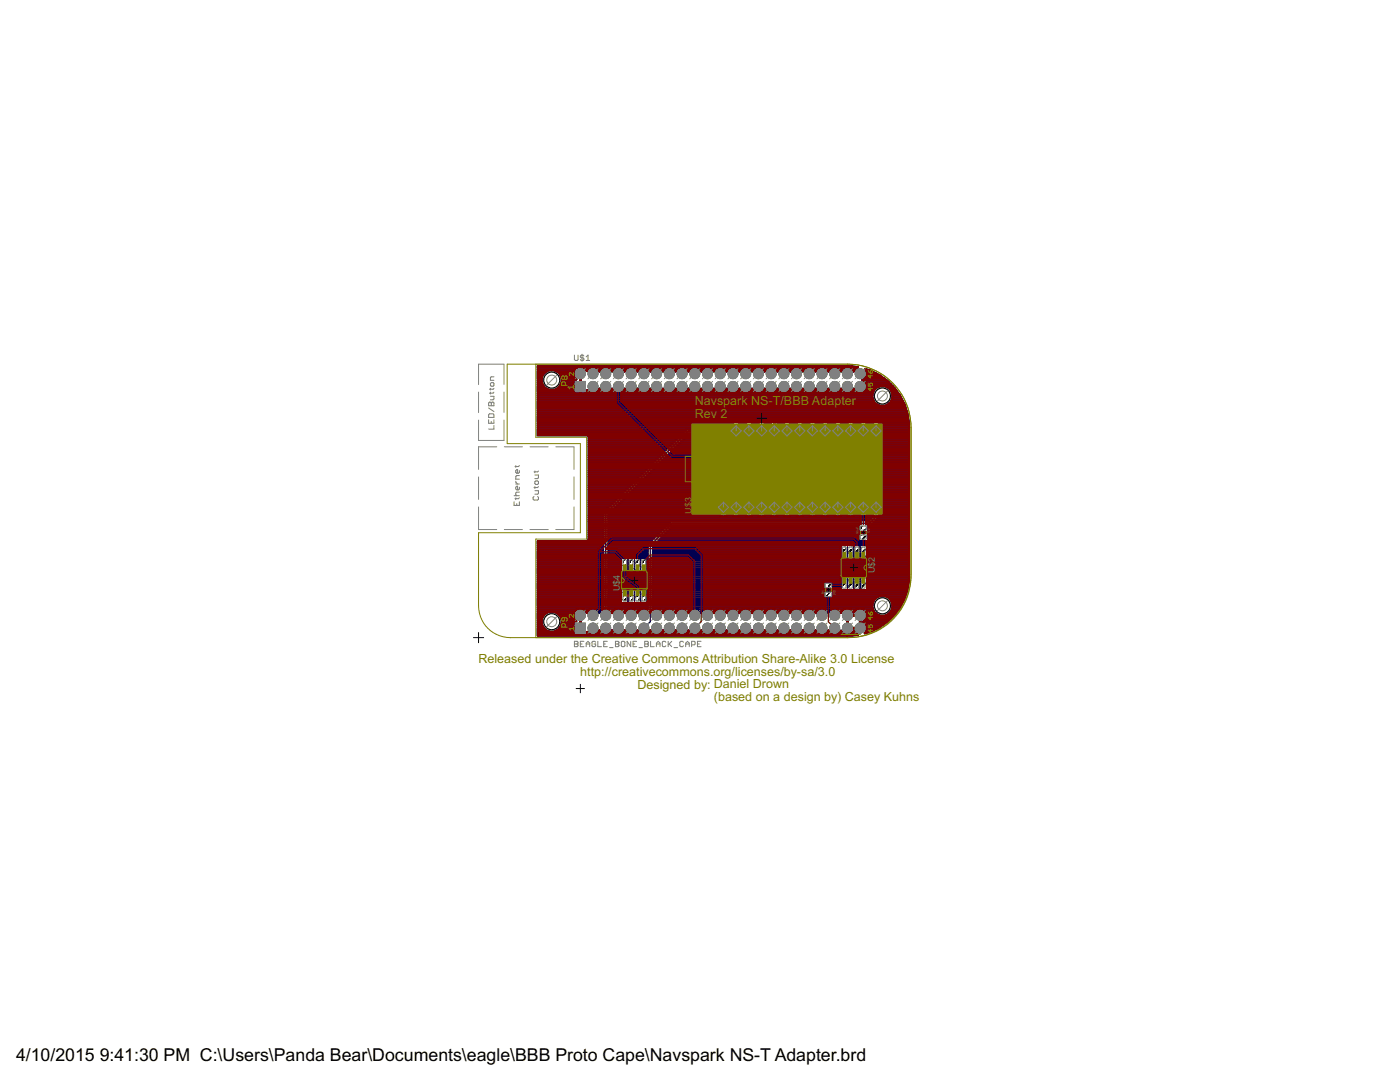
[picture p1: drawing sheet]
<svg xmlns="http://www.w3.org/2000/svg" width="279mm" height="216mm" viewBox="0 0 279 216" stroke-linecap="round" stroke-linejoin="round" font-family="sans-serif">
<defs><g id="words">
<g font-size="4">
<text x="3.2" y="211.7">4/10/2015</text>
<text x="19.9" y="211.7">9:41:30 PM C:\Users\Panda Bear\Documents\eagle\BBB Proto Cape\Navspark NS-T Adapter.brd</text>
</g>
<g font-size="2.8" fill="#808000">
<text x="138.7" y="80.8">Navspark NS-T/BBB Adapter</text>
<text x="138.7" y="83.4">Rev 2</text>
<text x="95.5" y="132.3">Released under the Creative Commons Attribution Share-Alike 3.0 License</text>
<text x="115.8" y="134.8">http://creativecommons.org/licenses/by-sa/3.0</text>
<text x="127.2" y="137.4">Designed by: Daniel Drown</text>
<text x="142.5" y="139.9">(based on a design by) Casey Kuhns</text>
</g>
<g font-size="2" fill="#808000">
<text x="138" y="101.2" transform="rotate(-90 138 101.2)">$</text>
<text x="138" y="100.2" transform="rotate(-90 138 100.2)">3</text>
<text x="138" y="102.5" transform="rotate(-90 138 102.5)">U</text>
</g>
<g font-size="2" fill="#808080">
<text x="174.6" y="113.1" transform="rotate(-90 174.6 113.1)">$</text>
<text x="174.6" y="112.1" transform="rotate(-90 174.6 112.1)">2</text>
<text x="123.7" y="118" transform="rotate(-90 123.7 118)">U</text>
<text x="123.7" y="116.7" transform="rotate(-90 123.7 116.7)">$</text>
<text x="123.7" y="115.7" transform="rotate(-90 123.7 115.7)">4</text>
<text x="174.6" y="114.4" transform="rotate(-90 174.6 114.4)">U</text>
</g>
<g font-size=".7" fill="#808080">
<text x="171.3" y="106.6" transform="rotate(-90 171.3 106.6)">1</text>
<text x="171.3" y="106.3" transform="rotate(-90 171.3 106.3)">0nF</text>
<text x="173.5" y="106.3" transform="rotate(-90 173.5 106.3)">C</text>
<text x="173.5" y="105.8" transform="rotate(-90 173.5 105.8)">2</text>
<text x="164.5" y="118.5" transform="rotate(-90 164.5 118.5)">R1</text>
<text x="166.7" y="118.7" transform="rotate(-90 166.7 118.7)">27</text>
<text x="166.7" y="118.1" transform="rotate(-90 166.7 118.1)">0</text>
</g>
</g></defs>
<path d="M112.6 76.1l-.1-.2-.4 .2v.4l.2 .1 .3-.1M112.6 76.1l.2-.2 .4 .2v.4l-.2 .1-.4-.1M112.6 76.1v.4M112.8 74.8v.5l-.2 .2h-.3l-.2-.2v-.5h1.1M113.7 76.6l-.3 .4h1M114.4 76.6v.7M112.8 123v.5l-.2 .2h-.3l-.2-.2v-.5h1.1M113 124.2l.2 .1v.4l-.2 .2h-.7l-.2-.2v-.4l.2-.1 .3 .1v.6M167.9 126.6h3.8" fill="none" stroke="#808000" stroke-width=".21"/>
<g fill="none" stroke="#808000" stroke-width=".2">
<path d="M113.7 74.2l-.1 .1 .1 .5 .8-.6v.6M173.7 74.6l.4 .2-.1 .4-.3-.1zM173.7 74.6l-.4 .6M174 77.2l.1 .1-.1 .5-.5-.2 .2-.4h-.4v.6M174.1 74.1h-.8l.4-.4v.6M174.1 76.7h-.8l.4-.5v.6M113.7 122.4l-.1 .1 .1 .5 .8-.6v.6M113.9 124.9l-.3 .3h.9M114.5 124.9v.6M173.7 122.9l.4 .1-.1 .4-.3-.1zM173.7 122.9l-.4 .5M174 125.4l.1 .1-.1 .5-.5-.2 .2-.4h-.4v.6"/>
<path d="M174.1 122.4h-.8l.4-.5v.6M174.1 124.9h-.8l.4-.4v.6"/>
</g>
<g fill="#808080" stroke="#808080" stroke-width=".2">
<circle cx="110.1" cy="124.1" r="1.63"/>
<circle cx="176.1" cy="120.9" r="1.63"/>
<circle cx="176.1" cy="79" r="1.63"/>
<circle cx="110.1" cy="75.8" r="1.63"/>
<circle cx="115.8" cy="122.8" r=".99"/>
<circle cx="118.3" cy="125.3" r=".99"/>
<circle cx="118.3" cy="122.8" r=".99"/>
<circle cx="120.9" cy="125.3" r=".99"/>
<circle cx="120.9" cy="122.8" r=".99"/>
<circle cx="123.4" cy="125.3" r=".99"/>
<circle cx="123.4" cy="122.8" r=".99"/>
<circle cx="126" cy="125.3" r=".99"/>
<circle cx="126" cy="122.8" r=".99"/>
<circle cx="128.5" cy="125.3" r=".99"/>
<circle cx="128.5" cy="122.8" r=".99"/>
<circle cx="131" cy="125.3" r=".99"/>
<circle cx="131" cy="122.8" r=".99"/>
<circle cx="133.6" cy="125.3" r=".99"/>
<circle cx="133.6" cy="122.8" r=".99"/>
<circle cx="136.1" cy="125.3" r=".99"/>
<circle cx="136.1" cy="122.8" r=".99"/>
<circle cx="138.7" cy="125.3" r=".99"/>
<circle cx="138.7" cy="122.8" r=".99"/>
<circle cx="141.2" cy="125.3" r=".99"/>
<circle cx="141.2" cy="122.8" r=".99"/>
<circle cx="143.7" cy="125.3" r=".99"/>
<circle cx="143.7" cy="122.8" r=".99"/>
<circle cx="146.3" cy="125.3" r=".99"/>
<circle cx="146.3" cy="122.8" r=".99"/>
<circle cx="148.8" cy="125.3" r=".99"/>
<circle cx="148.8" cy="122.8" r=".99"/>
<circle cx="151.4" cy="125.3" r=".99"/>
<circle cx="151.4" cy="122.8" r=".99"/>
<circle cx="153.9" cy="125.3" r=".99"/>
<circle cx="153.9" cy="122.8" r=".99"/>
<circle cx="156.4" cy="125.3" r=".99"/>
<circle cx="156.4" cy="122.8" r=".99"/>
<circle cx="159" cy="125.3" r=".99"/>
<circle cx="159" cy="122.8" r=".99"/>
<circle cx="161.5" cy="125.3" r=".99"/>
<circle cx="161.5" cy="122.8" r=".99"/>
<circle cx="164" cy="125.3" r=".99"/>
<circle cx="164" cy="122.8" r=".99"/>
<circle cx="166.6" cy="125.3" r=".99"/>
<circle cx="166.6" cy="122.8" r=".99"/>
<circle cx="169.1" cy="125.3" r=".99"/>
<circle cx="169.1" cy="122.8" r=".99"/>
<circle cx="171.7" cy="125.3" r=".99"/>
<circle cx="171.7" cy="122.8" r=".99"/>
<circle cx="115.8" cy="74.6" r=".99"/>
<circle cx="118.3" cy="77.1" r=".99"/>
<circle cx="118.3" cy="74.6" r=".99"/>
<circle cx="120.9" cy="77.1" r=".99"/>
<circle cx="120.9" cy="74.6" r=".99"/>
<circle cx="123.4" cy="77.1" r=".99"/>
<circle cx="123.4" cy="74.6" r=".99"/>
<circle cx="126" cy="77.1" r=".99"/>
<circle cx="126" cy="74.6" r=".99"/>
<circle cx="128.5" cy="77.1" r=".99"/>
<circle cx="128.5" cy="74.6" r=".99"/>
<circle cx="131" cy="77.1" r=".99"/>
<circle cx="131" cy="74.6" r=".99"/>
<circle cx="133.6" cy="77.1" r=".99"/>
<circle cx="133.6" cy="74.6" r=".99"/>
<circle cx="136.1" cy="77.1" r=".99"/>
<circle cx="136.1" cy="74.6" r=".99"/>
<circle cx="138.7" cy="77.1" r=".99"/>
<circle cx="138.7" cy="74.6" r=".99"/>
<circle cx="141.2" cy="77.1" r=".99"/>
<circle cx="141.2" cy="74.6" r=".99"/>
<circle cx="143.7" cy="77.1" r=".99"/>
<circle cx="143.7" cy="74.6" r=".99"/>
<circle cx="146.3" cy="77.1" r=".99"/>
<circle cx="146.3" cy="74.6" r=".99"/>
<circle cx="148.8" cy="77.1" r=".99"/>
<circle cx="148.8" cy="74.6" r=".99"/>
<circle cx="151.4" cy="77.1" r=".99"/>
<circle cx="151.4" cy="74.6" r=".99"/>
<circle cx="153.9" cy="77.1" r=".99"/>
<circle cx="153.9" cy="74.6" r=".99"/>
<circle cx="156.4" cy="77.1" r=".99"/>
<circle cx="156.4" cy="74.6" r=".99"/>
<circle cx="159" cy="77.1" r=".99"/>
<circle cx="159" cy="74.6" r=".99"/>
<circle cx="161.5" cy="77.1" r=".99"/>
<circle cx="161.5" cy="74.6" r=".99"/>
<circle cx="164" cy="77.1" r=".99"/>
<circle cx="164" cy="74.6" r=".99"/>
<circle cx="166.6" cy="77.1" r=".99"/>
<circle cx="166.6" cy="74.6" r=".99"/>
<circle cx="169.1" cy="77.1" r=".99"/>
<circle cx="169.1" cy="74.6" r=".99"/>
<circle cx="171.7" cy="77.1" r=".99"/>
<circle cx="171.7" cy="74.6" r=".99"/>
</g>
<g fill="#808080" stroke="#808080" stroke-width=".2">
<path d="M114.8 124.3h2v2h-2z"/>
<path d="M114.8 76.1h2v2h-2z"/>
<path d="M143.8 100.1a.71 .71 0 0 1 .8-.2 .71 .71 0 0 1 .5 .6v1.5a.72 .72 0 0 1-.7 .6 .72 .72 0 0 1-.7-.6v-1.5z"/>
<path d="M146.4 100.1a.71 .71 0 0 1 .7-.2 .71 .71 0 0 1 .5 .6v1.5a.72 .72 0 0 1-.7 .6 .72 .72 0 0 1-.7-.6v-1.5z"/>
<path d="M148.9 100.1a.71 .71 0 0 1 .8-.2 .71 .71 0 0 1 .5 .6v1.5a.72 .72 0 0 1-.7 .6 .72 .72 0 0 1-.7-.6v-1.5z"/>
<path d="M151.4 100.1a.71 .71 0 0 1 .8-.2 .71 .71 0 0 1 .5 .6v1.5a.72 .72 0 0 1-.7 .6 .72 .72 0 0 1-.7-.6v-1.5z"/>
<path d="M154 100.1a.71 .71 0 0 1 .7-.2 .71 .71 0 0 1 .6 .6v1.5a.72 .72 0 0 1-.8 .6 .72 .72 0 0 1-.7-.6v-1.5z"/>
<path d="M156.5 100.1a.71 .71 0 0 1 .8-.2 .71 .71 0 0 1 .5 .6v1.5a.72 .72 0 0 1-.7 .6 .72 .72 0 0 1-.7-.6v-1.5z"/>
<path d="M159 100.1a.71 .71 0 0 1 .8-.2 .71 .71 0 0 1 .5 .6v1.5a.72 .72 0 0 1-.7 .6 .72 .72 0 0 1-.7-.6v-1.5z"/>
<path d="M161.6 100.1a.71 .71 0 0 1 .7-.2 .71 .71 0 0 1 .6 .6v1.5a.72 .72 0 0 1-.8 .6 .72 .72 0 0 1-.7-.6v-1.5z"/>
<path d="M164.1 100.1a.71 .71 0 0 1 .8-.2 .71 .71 0 0 1 .5 .6v1.5a.72 .72 0 0 1-.7 .6 .72 .72 0 0 1-.7-.6v-1.5z"/>
<path d="M166.7 100.1a.71 .71 0 0 1 .7-.2 .71 .71 0 0 1 .5 .6v1.5a.72 .72 0 0 1-.7 .6 .72 .72 0 0 1-.7-.6v-1.5z"/>
<path d="M169.2 100.1a.71 .71 0 0 1 .8-.2 .71 .71 0 0 1 .5 .6v1.5a.72 .72 0 0 1-.7 .6 .72 .72 0 0 1-.7-.6v-1.5z"/>
<path d="M171.7 100.1a.71 .71 0 0 1 .8-.2 .71 .71 0 0 1 .5 .6v1.5a.72 .72 0 0 1-.7 .6 .72 .72 0 0 1-.7-.6v-1.5z"/>
<path d="M174.3 100.1a.71 .71 0 0 1 .7-.2 .71 .71 0 0 1 .6 .6v1.5a.72 .72 0 0 1-.8 .6 .72 .72 0 0 1-.7-.6v-1.5z"/>
<path d="M146.4 84.9a.71 .71 0 0 1 .7-.2 .71 .71 0 0 1 .5 .6v1.4a.72 .72 0 0 1-.7 .7 .72 .72 0 0 1-.7-.7v-1.4z"/>
<path d="M148.9 84.9a.71 .71 0 0 1 .8-.2 .71 .71 0 0 1 .5 .6v1.4a.72 .72 0 0 1-.7 .7 .72 .72 0 0 1-.7-.7v-1.4z"/>
<path d="M151.4 84.9a.71 .71 0 0 1 .8-.2 .71 .71 0 0 1 .5 .6v1.4a.72 .72 0 0 1-.7 .7 .72 .72 0 0 1-.7-.7v-1.4z"/>
<path d="M154 84.9a.71 .71 0 0 1 .7-.2 .71 .71 0 0 1 .6 .6v1.4a.72 .72 0 0 1-.8 .7 .72 .72 0 0 1-.7-.7v-1.4z"/>
<path d="M156.6 84.8a.71 .71 0 0 1 1.2 .5v1.4a.72 .72 0 0 1-.7 .7 .72 .72 0 0 1-.7-.7v-1.4z"/>
<path d="M159.2 84.8a.71 .71 0 0 1 1.1 .5v1.4a.72 .72 0 0 1-.7 .7 .72 .72 0 0 1-.7-.7v-1.4z"/>
<path d="M161.7 84.8a.71 .71 0 0 1 1.2 .5v1.4a.72 .72 0 0 1-.8 .7 .72 .72 0 0 1-.7-.7v-1.4z"/>
<path d="M164.3 84.8a.71 .71 0 0 1 1.1 .5v1.4a.72 .72 0 0 1-.7 .7 .72 .72 0 0 1-.7-.7v-1.4z"/>
<path d="M166.8 84.8a.71 .71 0 0 1 1.1 .5v1.4a.72 .72 0 0 1-.7 .7 .72 .72 0 0 1-.7-.7v-1.4z"/>
<path d="M169.3 84.8a.71 .71 0 0 1 1.2 .5v1.4a.72 .72 0 0 1-.7 .7 .72 .72 0 0 1-.7-.7v-1.4z"/>
<path d="M171.7 84.9a.71 .71 0 0 1 .8-.2 .71 .71 0 0 1 .5 .6v1.4a.72 .72 0 0 1-.7 .7 .72 .72 0 0 1-.7-.7v-1.4z"/>
<path d="M174.3 84.9a.71 .71 0 0 1 .7-.2 .71 .71 0 0 1 .6 .6v1.4a.72 .72 0 0 1-.8 .7 .72 .72 0 0 1-.7-.7v-1.4z"/>
</g>
<g fill="none" stroke="#000080" stroke-width=".42">
<path d="M107.3 77.8h7.1M107.3 79.7h66.9M107.3 79.3h66.8M107.3 78.9h66.8M107.3 78.6h66.8M107.3 78.2h7.1M107.3 77.4h1.6M107.3 77.1h1.2M107.3 76.7h1M107.3 76.3h.8M107.3 75.9h.8M107.3 75.6h.8"/>
<path d="M107.3 75.2h.9M107.3 74.8h1.1M107.3 74.4h1.4M107.3 74.1h1.9M107.3 73.7h7.4M107.3 73.3h7.9M109.7 77.8a2.03 2.03 0 0 1-1.3-3.1 2.03 2.03 0 0 1 3.4 0 2.03 2.03 0 0 1-1.3 3.1M111.1 74.1h3.4M111.3 77.4h3.1M111.5 74.4h2.9M111.7 77.1h4.1M111.8 74.8h2.6"/>
<path d="M111.9 76.7h2.5M112 75.2h2.6M112.1 76.3h2.3M112.1 75.9h2.4M112.1 75.6h2.8M114.4 74.6h1.5v2.4h-1.5v-1l.3-.3h.3l-.5-.6zM114.4 74.5a1.36 1.36 0 0 1 1.4-1.3v5.3h-1l-.4-.3v-1h1.5v1.3h1l.3-.3v-.3M115.8 77.8h.1M115.8 78.2h.1M115.8 77.4h.1M115.8 76.7h.1M115.8 76.3h.1"/>
<path d="M115.8 75.9h.1M115.8 75.6h.1M115.8 75.2h.1M115.8 74.8h.1M115.8 74.4h.1M115.8 74.1h.1M115.8 73.7h.1M115.8 73.3h.1M116.5 73.3h1.3M116.9 73.7h.4M117.1 74a1.38 1.38 0 0 0-1.2-.8v1.3h-1.5M117.1 74a1.32 1.32 0 0 1 1.3-.8 1.32 1.32 0 0 1 1.2 .9"/>
<path d="M117.1 74h.1M117.2 78.2h.3M117.2 77.9h.1M118.9 73.3h1.5M119.2 78.2h.9M119.4 73.7h.4M119.5 77.8h.2M119.6 74.1a1.34 1.34 0 0 1 1.3-.9 1.34 1.34 0 0 1 1.3 .9M119.6 74.1h.1M121.4 73.3h1.5M121.7 78.2h.9M121.9 73.7h.5"/>
<path d="M122 77.8h.3M122.2 74.1a1.34 1.34 0 0 1 1.2-.9 1.34 1.34 0 0 1 1.3 .9M122.2 74.1h.1M124 73.3h1.5M124.2 78.2h1M124.5 73.7h.4M124.6 77.8h.2M124.7 74.1h.1M124.7 74.1a1.34 1.34 0 0 1 1.3-.9 1.34 1.34 0 0 1 1.2 .9M126.5 73.3h1.5M126.8 78.2h.9M127 73.7h.5"/>
<path d="M127.1 77.8h.2M127.2 74.1h.1M127.2 74.1a1.34 1.34 0 0 1 1.3-.9 1.34 1.34 0 0 1 1.3 .9M129 73.3h1.5M129.3 78.2h.9M129.5 73.7h.5M129.7 77.8h.2M129.8 74.1h.1M129.8 74.1a1.34 1.34 0 0 1 1.2-.9 1.34 1.34 0 0 1 1.3 .9M131.6 73.3h1.5M131.9 78.2h.9M132.1 73.7h.4"/>
<path d="M132.2 77.8h.2M132.3 74.1h.1M132.3 74.1a1.34 1.34 0 0 1 1.3-.9 1.34 1.34 0 0 1 1.3 .9M134.1 73.3h1.5M134.4 78.2h.9M134.6 73.7h.5M134.7 77.8h.3M134.8 74.1h.1M134.9 74.1a1.34 1.34 0 0 1 1.2-.9 1.34 1.34 0 0 1 1.3 .9M136.6 73.3h1.5M136.9 78.2h.9M137.2 73.7h.4"/>
<path d="M137.3 77.8h.2M137.4 74.1h.1M137.4 74.1a1.34 1.34 0 0 1 1.3-.9 1.34 1.34 0 0 1 1.2 .9M139.2 73.3h1.5M139.5 78.2h.9M139.7 73.7h.5M139.8 77.8h.2M139.9 74.1h.1M139.9 74.1a1.34 1.34 0 0 1 1.3-.9 1.34 1.34 0 0 1 1.3 .9M141.7 73.3h1.5M142 78.2h.9M142.2 73.7h.5"/>
<path d="M142.4 77.8h.2M142.5 74.1h.1M142.5 74.1a1.34 1.34 0 0 1 1.2-.9 1.34 1.34 0 0 1 1.3 .9M144.3 73.3h1.5M144.5 78.2h1M144.8 73.7h.4M144.9 77.8h.2M145 74.1h.1M145 74.1a1.34 1.34 0 0 1 1.3-.9 1.34 1.34 0 0 1 1.3 .9M146.8 73.3h1.5M147.1 78.2h.9M147.3 73.7h.5"/>
<path d="M147.4 77.8h.3M147.5 74.1h.1M147.6 74.1a1.34 1.34 0 0 1 1.2-.9 1.34 1.34 0 0 1 1.3 .9M149.3 73.3h1.5M149.6 78.2h.9M149.9 73.7h.4M150 77.8h.2M150.1 74.1h.1M150.1 74.1a1.34 1.34 0 0 1 1.3-.9 1.34 1.34 0 0 1 1.2 .9M151.9 73.3h1.5M152.2 78.2h.9M152.4 73.7h.5"/>
<path d="M152.5 77.8h.2M152.6 74.1h.1M152.6 74.1a1.34 1.34 0 0 1 1.3-.9 1.34 1.34 0 0 1 1.3 .9M154.4 73.3h1.5M154.7 78.2h.9M154.9 73.7h.5M155 77.8h.3M155.2 74.1h.1M155.2 74.1a1.32 1.32 0 0 1 1.2-.9 1.32 1.32 0 0 1 1.3 .9M157 73.3h1.5M157.2 78.2h1M157.5 73.7h.4"/>
<path d="M157.6 77.8h.2M157.7 74.1a1.34 1.34 0 0 1 1.3-.9 1.34 1.34 0 0 1 1.2 .9M157.7 74.1h.1M159.5 73.3h1.5M159.8 78.2h.9M160 73.7h.5M160.1 77.8h.3M160.2 74.1a1.34 1.34 0 0 1 1.3-.9 1.34 1.34 0 0 1 1.3 .9M160.2 74.1h.1M162 73.3h1.5M162.3 78.2h.9M162.5 73.7h.5"/>
<path d="M162.7 77.8h.2M162.8 74.1a1.34 1.34 0 0 1 1.2-.9 1.34 1.34 0 0 1 1.3 .9M162.8 74.1h.1M164.6 73.3h1.5M164.9 78.2h.9M165.1 73.7h.4M165.2 77.8h.2M165.3 74.1h.1M165.3 74.1a1.34 1.34 0 0 1 1.3-.9 1.34 1.34 0 0 1 1.3 .9M167.1 73.3h1.5M167.4 78.2h.9M167.6 73.7h.5"/>
<path d="M167.7 77.8h.3M167.8 74.1h.1M167.9 74.1a1.34 1.34 0 0 1 1.2-.9 1.34 1.34 0 0 1 1.3 .9M169.7 73.3h1.5M169.9 78.2h1M170.2 73.7h.4M170.3 77.8h.2M170.4 74.1h.1M170.4 74.1l.5-.7 .3-.1-2.1-.2h-61.8v13.7h9.9l.3 .3v20.6l-.3 .3h-9.9v18.8h61.8l2.1-.1-.4-.3-.4-.5a1.41 1.41 0 0 1-1.2 .8v-5.3a1.38 1.38 0 0 1 1.2 .8 1.45 1.45 0 0 1 1.2-.8v4h-2.5v1.3a1.45 1.45 0 0 1-1.3-.8M172.4 75.9h4.6M172.5 78.2h1.8M172.6 75.6h3.9"/>
<path d="M172.7 73.7h.2M172.8 76.3h4.6M172.8 77.8h1.7M172.9 75.2h3.1M172.9 74.1h1.1M173 76.7h4.8M173 77.4h1.9M173 74.8l-.2 .5-.7 .5a1.35 1.35 0 0 1 .5 2.3 1.35 1.35 0 0 1-2.2-.5 1.34 1.34 0 0 1-1.3 .9 1.34 1.34 0 0 1-1.2-.9 1.34 1.34 0 0 1-1.3 .9 1.34 1.34 0 0 1-1.3-.9 1.34 1.34 0 0 1-1.3 .9 1.34 1.34 0 0 1-1.2-.9 1.34 1.34 0 0 1-1.3 .9 1.34 1.34 0 0 1-1.3-.9 1.34 1.34 0 0 1-1.2 .9 1.34 1.34 0 0 1-1.3-.9 1.32 1.32 0 0 1-1.3 .9 1.32 1.32 0 0 1-1.2-.9 1.34 1.34 0 0 1-1.3 .9 1.34 1.34 0 0 1-1.3-.9 1.34 1.34 0 0 1-1.2 .9 1.34 1.34 0 0 1-1.3-.9 1.34 1.34 0 0 1-1.3 .9 1.34 1.34 0 0 1-1.2-.9 1.34 1.34 0 0 1-1.3 .9 1.34 1.34 0 0 1-1.3-.9 1.34 1.34 0 0 1-1.3 .9 1.34 1.34 0 0 1-1.2-.9 1.34 1.34 0 0 1-1.3 .9 1.34 1.34 0 0 1-1.3-.9 1.34 1.34 0 0 1-1.2 .9 1.34 1.34 0 0 1-1.3-.9 1.34 1.34 0 0 1-1.3 .9 1.34 1.34 0 0 1-1.2-.9 1.34 1.34 0 0 1-1.3 .9 1.34 1.34 0 0 1-1.3-.9 1.34 1.34 0 0 1-1.3 .9 1.34 1.34 0 0 1-1.2-.9 1.34 1.34 0 0 1-1.3 .9 1.34 1.34 0 0 1-1.3-.9 1.34 1.34 0 0 1-1.2 .9 1.34 1.34 0 0 1-1.3-.9 1.34 1.34 0 0 1-1.3 .9 1.34 1.34 0 0 1-1.2-.9 1.34 1.34 0 0 1-1.3 .9 1.34 1.34 0 0 1-1.3-.9 1.34 1.34 0 0 1-1.1 .9 1.34 1.34 0 0 1-1.3-.6M173 74.8v-.5l-.4-.7a11.9 11.9 0 0 1 7 5.3M173 77.1h2.6M173 74.8h2.4M173 74.4h1.7"/>
<path d="M176.6 77.1h1.6M177.4 77.4h1.1M177.7 77.8h1.1M177.9 78.2h1.2M178 79.7h2M178.1 78.6h1.2M178.1 79.3h1.7M178.1 78.9h1.5M179.6 78.9a12.2 12.2 0 0 1 1.8 6.4v29.9l-.4 2.8-.6 1.7M107.3 84.2h46.9M107.3 86.8h28.5M107.3 86.4h28.9"/>
<path d="M107.3 86h29.3M107.3 85.7h29.6M107.3 85.3h38.5M107.3 84.9h38.6M107.3 84.6h38.8M107.3 83.8h74M107.3 83.4h73.9M107.3 83.1h73.9M107.3 82.7h73.8M107.3 82.3h73.7M107.3 81.9h73.6M107.3 81.6h73.5"/>
<path d="M107.3 81.2h73.4M107.3 80.8h68M107.3 80.4h67.4M107.3 80.1h67.1M117.5 99.9h5.2M117.5 99.5h5.6M117.5 99.2h6M117.5 98.8h6.3M117.5 98.4h6.7M117.5 98h7.1M117.5 97.7h7.5M117.5 97.3h7.8"/>
<path d="M117.5 96.9h8.2M117.5 96.5h8.6M117.5 96.2h9M117.5 95.8h9.3M117.5 95.4h9.7M117.5 95h10.1M117.5 94.7h10.5M117.5 94.3h10.8M117.5 93.9h11.2M117.5 93.5h11.6M117.5 93.2h12M117.5 92.8h12.3"/>
<path d="M117.5 92.4h12.7M117.5 92h13.1M117.5 91.7h13.5M117.5 91.3h13.8M117.5 90.9h14.2M117.5 90.6h14.6M117.5 90.2h15M117.5 89.8h15.3M117.5 89.4h15.7M117.5 89h16.1M117.5 88.7h16.4M117.5 88.3h16.8"/>
<path d="M117.5 87.9h17.2M117.5 87.5h17.6M117.5 87.2h17.9M124.2 99.9h19.2M124.6 99.5h19.2M125 99.2h56.4M125.3 98.8h56.1M125.7 98.4h55.7M126.1 98h55.3M126.5 97.7h54.9M126.9 97.3h54.5M127.2 96.9h54.2"/>
<path d="M127.6 96.5h53.8M128 96.2h53.4M128.4 95.8h53M128.7 95.4h52.7M129.1 95h52.3M129.5 94.7h51.9M129.8 94.3h51.6M130.2 93.9h51.2M130.6 93.5h50.8M131 93.2h50.4M131.3 92.8h50.1M131.7 92.4h49.7"/>
<path d="M132.1 92h49.3M132.5 91.7h48.9M132.8 91.3h48.6M133.2 90.9h48.2M133.6 90.6h47.8M134 90.2h47.4M134.3 89.8h47.1M134.7 89.4h46.7M135.1 89h46.3M135.5 88.7h45.9M135.8 88.3h45.6M136.2 87.9h45.2"/>
<path d="M136.6 87.5h9.6M136.9 87.2h9M137.3 86.8h8.5M143.4 99.9a1.13 1.13 0 0 1 1.2-.5 1.13 1.13 0 0 1 .9 .9M143.4 99.9l-.1 .4v1.9M144.9 99.5h1.5M145.3 99.9h.7M146 99.9a1.13 1.13 0 0 1 1.1-.5 1.13 1.13 0 0 1 .9 .9M146 99.9l-.2 .4v1.9M146.7 84.2a1.09 1.09 0 0 0-.9 1.2h-8.6l-16.8 16.9v19.3l-.7 .4-.1 .3a1.33 1.33 0 0 0-1.2-.9 1.33 1.33 0 0 0-1.3 .9M147.1 84.2l.7 .4 .2 .5v1.8a1.13 1.13 0 0 1-1.3 .9 1.13 1.13 0 0 1-.9-1.3h-8.2l-16.2 16.2v18.9l.6 .4 .2 .3a1.34 1.34 0 0 1 1.2-.9 1.34 1.34 0 0 1 1.3 .9 1.34 1.34 0 0 1 1.3-.9 1.34 1.34 0 0 1 1.2 .9 1.32 1.32 0 0 1 2-.7M147.4 99.5h1.5"/>
<path d="M147.6 87.5h1.1M147.8 84.6h.8M147.9 99.9h.6M147.9 87.2h.5M148 84.9h.4M148 86.8h.3M148 86.4h.3M148 86h.3M148 85.7h.3M148 85.3h.3M148.5 99.9a1.13 1.13 0 0 1 1.2-.5 1.13 1.13 0 0 1 .9 .9M148.5 99.9l-.2 .4"/>
<path d="M149.2 84.2l-.7 .4-.2 .5v1.8a1.13 1.13 0 0 0 1.1 .9 1.13 1.13 0 0 0 1.2-.9v-1.8l-.2-.5-.7-.4M150 99.5h1.5M150.2 87.5h1.1M150.3 84.6h.9M150.4 99.9h.6M150.5 87.2h.5M150.5 84.9h.4M150.6 86.8h.3M150.6 86.4h.3M150.6 86h.3M150.6 85.7h.3M150.6 85.3h.3"/>
<path d="M151 99.9a1.13 1.13 0 0 1 1.2-.5 1.13 1.13 0 0 1 .9 .9M151 99.9l-.1 .4M151.8 84.2l-.8 .4-.1 .5v1.8a1.13 1.13 0 0 0 1.1 .9 1.13 1.13 0 0 0 1.1-.9v-1.8l-.2-.5-.7-.4M152.5 99.5h1.5M152.7 87.5h1.1M152.8 84.6h.8M153 99.9h.6M153 87.2h.5M153 84.9h.4M153.1 86.8h.3M153.1 86.4h.3M153.1 86h.3"/>
<path d="M153.1 85.7h.3M153.1 85.3h.3M153.4 86h2.3M153.6 99.9a1.13 1.13 0 0 1 1.9 0M153.6 99.9l-.2 .4M153.6 84.5a1.16 1.16 0 0 1 1.3-.3 1.16 1.16 0 0 1 .8 1v1.6a1.16 1.16 0 0 1-1.2 1.1 1.16 1.16 0 0 1-1.1-1.1v-1.8zM154.5 84.2h.1M154.5 84.1v3.8M154.5 87.5h.1M154.5 87.2h.1M154.5 86.8h.1M154.5 86.4h.1"/>
<path d="M154.5 86h.1M154.5 85.7h.1M154.5 85.3h.1M154.5 84.9h.1M154.5 84.6h.1M154.9 84.2h26.4M155.1 99.5h1.4M155.3 87.5h1.1M155.4 84.6h.8M155.5 99.9l.1 .4M155.5 99.9h.6M155.6 87.2h.5"/>
<path d="M155.6 84.9h.4M155.7 86.8h.3M155.7 86.4h.3M155.7 86h.3M155.7 85.7h.3M155.7 85.3h.3M156.1 99.9a1.13 1.13 0 0 1 1.9 0M156.1 99.9l-.1 .4M156.8 84.2l-.7 .4-.1 .5v1.8a1.13 1.13 0 0 0 1.1 .9 1.13 1.13 0 0 0 1.1-.9v-1.8l-.2-.5-.7-.4M157.6 99.5h1.5M157.8 87.5h1.1M157.9 84.6h.9"/>
<path d="M158 99.9l.2 .4M158 99.9h.7M158.1 87.2h.5M158.1 84.9h.5M158.2 86.8h.3M158.2 86.4h.3M158.2 86h.3M158.2 85.7h.3M158.2 85.3h.3M158.7 99.9a1.13 1.13 0 0 1 1.8 0M158.7 99.9l-.2 .4M159.4 84.2l-.7 .4-.2 .5v1.8a1.13 1.13 0 0 0 1.1 .9 1.13 1.13 0 0 0 1.1-.9v-1.8l-.2-.5-.7-.4"/>
<path d="M160.1 99.5h1.5M160.3 87.5h1.1M160.4 84.6h.9M160.5 99.9l.2 .4M160.5 99.9h.7M160.6 87.2h.5M160.7 84.9h.4M160.7 86.8h.3M160.7 86.4h.3M160.7 86h.3M160.7 85.7h.3M160.7 85.3h.3"/>
<path d="M161.2 99.9a1.13 1.13 0 0 1 1.9 0M161.2 99.9l-.2 .4M161.9 84.2l-.7 .4-.2 .5v1.8a1.13 1.13 0 0 0 1.1 .9 1.13 1.13 0 0 0 1.2-.9v-1.8l-.2-.5-.7-.4M162.7 99.5h1.4M162.9 87.5h1.1M163 84.6h.8M163.1 99.9l.2 .4M163.1 99.9h.6M163.2 87.2h.5M163.2 84.9h.4M163.3 86.8h.3M163.3 86.4h.3"/>
<path d="M163.3 86h.3M163.3 85.7h.3M163.3 85.3h.3M163.7 99.9a1.13 1.13 0 0 1 1.9 0M163.7 99.9l-.1 .4M164.5 84.2l-.8 .4-.1 .5v1.8a1.13 1.13 0 0 0 1.1 .9 1.13 1.13 0 0 0 1.1-.9v-1.8l-.2-.5-.7-.4M165.2 99.5h1.5M165.4 87.5h1.1M165.5 84.6h.9M165.6 99.9l.2 .4M165.6 99.9h.7M165.7 87.2h.5"/>
<path d="M165.7 84.9h.5M165.8 86.8h.3M165.8 86.4h.3M165.8 86h.3M165.8 85.7h.3M165.8 85.3h.3M167 84.2l-.7 .4-.2 .5v1.8a1.13 1.13 0 0 0 1.1 .9 1.13 1.13 0 0 0 1.1-.9v-1.8l-.1-.5-.8-.4M167.7 99.5h1.5M167.9 87.5h1.2M168.1 84.6h.8M168.2 99.9a1.13 1.13 0 0 0-1.2-.5 1.13 1.13 0 0 0-.9 .9M168.2 99.9l.1 .4"/>
<path d="M168.2 99.9h.6M168.2 87.2h.6M168.3 84.9h.4M168.3 86.8h.4M168.3 86.4h.4M168.3 86h.4M168.3 85.7h.4M168.3 85.3h.4M169.5 84.2l-.4 .1-.4 .8v1.8a1.13 1.13 0 0 0 1.1 .9 1.13 1.13 0 0 0 1.1-.9v-1.8l-.2-.5-.7-.4M170.3 99.5h1.5M170.5 87.5h1.1M170.6 84.6h.8"/>
<path d="M170.7 99.9a1.13 1.13 0 0 0-1.2-.5 1.13 1.13 0 0 0-.8 .9M170.7 99.9l.2 .4v1.9l-.2 .4M170.7 99.9h.6M170.8 87.2h.5M170.8 84.9h.4M170.9 86.8h.3M170.9 86.4h.3M170.9 86h.3M170.9 85.7h.3M170.9 85.3h.3M172.1 84.2l-.4 .1-.5 .8v1.8a1.13 1.13 0 0 0 1.1 .9 1.13 1.13 0 0 0 1.1-.9v-1.8l-.2-.5-.7-.4M172.8 99.5h1.5"/>
<path d="M173 87.5h1.1M173.1 84.6h.9M173.2 99.9a1.13 1.13 0 0 0-1.1-.5 1.13 1.13 0 0 0-.9 .9M173.2 99.9l.2 .4v1.9l-.2 .4M173.2 99.9h.7M173.3 87.2h.5M173.4 84.9h.4M173.4 86.8h.3M173.4 86.4h.3M173.4 86h.3M173.4 85.7h.3M173.4 85.3h.3"/>
<path d="M174.6 84.2l-.4 .1-.5 .8v1.8a1.13 1.13 0 0 0 1.1 .9 1.13 1.13 0 0 0 1.2-.9v-1.8l-.2-.5-.8-.4M175.4 99.5h6M175.6 87.5h5.8M175.7 84.6h5.7M175.8 99.9l.2 .4v1.9l-.2 .4M175.8 99.9a1.13 1.13 0 0 0-1.2-.5 1.13 1.13 0 0 0-.9 .9M175.8 99.9h5.6M175.8 87.2h5.6M175.9 84.9h5.5M176 86.8h5.4M176 86.4h5.4M176 86h5.4"/>
<path d="M176 85.7h5.4M176 85.3h5.4M177 80.8h3.5M177.5 80.4h2.9M177.8 80.1h2.4M107.3 119.7h13.1M107.3 119.4h13.1M107.3 119h13.1M107.3 118.6h13.1M107.3 118.3h13.1M107.3 117.9h13.1M107.3 117.5h13.1"/>
<path d="M107.3 117.1h13.1M107.3 116.8h13.1M107.3 116.4h13.1M107.3 116h13.1M107.3 115.6h13.1M107.3 115.3h13.1M107.3 114.9h13.1M107.3 114.5h13.1M107.3 114.1h13.1M107.3 113.7h13.1M107.3 113.4h13.1M107.3 113h13.1"/>
<path d="M107.3 112.6h13.1M107.3 112.3h13.1M107.3 111.9h13.1M107.3 111.5h13.1M107.3 111.1h13.1M107.3 110.8h13.1M107.3 110.4h13.1M107.3 110h13.1M107.3 109.6h13.1M107.3 109.3h13.1M107.3 108.9h13.1M107.3 108.5h13.1"/>
<path d="M107.3 108.1h13.1M117.5 107.8h2.9M117.5 107.4h2.9M117.5 107h2.9M117.5 106.6h2.9M117.5 106.3h2.9M117.5 105.9h2.9M117.5 105.5h2.9M117.5 105.1h2.9M117.5 104.8h2.9M117.5 104.4h2.9M117.5 104h2.9"/>
<path d="M117.5 103.7h2.9M117.5 103.3h2.9M117.5 102.9h2.9M117.5 102.5h2.9M117.5 102.2h3M117.5 101.8h3.3M117.5 101.4h3.7M117.5 101h4.1M117.5 100.6h4.5M117.5 100.3h4.8M121.4 119.7h7.8M121.4 119.4h7.8"/>
<path d="M121.4 119h7.8M121.4 118.6h7.8M121.4 118.3h7.8M121.4 117.9h7.8M121.4 117.5h7.8M121.4 117.1h7.8M121.4 116.8h7.8M121.4 116.4h7.8M121.4 116h7.8M121.4 115.6h7.8M121.4 115.3h7.8M121.4 114.9h7.8"/>
<path d="M121.4 114.5h7.8M121.4 114.1h7.8M121.4 113.7h7.8M121.4 113.4h7.8M121.4 113h7.8M121.4 112.6h7.8M121.4 112.3h7.8M121.4 111.9h7.8M121.4 111.5h7.8M121.4 111.1h7.8M121.4 110.8h7.8M121.4 110.4h7.8"/>
<path d="M121.4 110h7.8M121.4 109.6h7.8M121.4 109.3h7.8M121.4 108.9h7.8M121.4 108.5h7.9M121.4 108.1h8.3M121.4 107.8h8.7M121.4 107.4h9.1M121.4 107h9.4M121.4 106.6h9.8M121.4 106.3h10.2M121.4 105.9h10.6"/>
<path d="M121.4 105.5h10.9M121.4 105.1h11.3M121.4 104.8h11.7M121.4 104.4h12.1M121.4 104h12.4M121.4 103.7h52.1M121.4 103.3h52.5M121.4 102.9h22.4M121.6 102.5h21.8M122 102.2h21.3M122.4 101.8h20.9M122.7 101.4h20.6"/>
<path d="M123.1 101h20.2M123.5 100.6h19.8M123.8 100.3h19.5M130.3 119.7h44.1M130.3 119.4h44.5M130.3 119h45.2M130.3 118.6h50.5M130.3 118.3h50.6M130.3 117.9h50.7M130.3 117.5h50.8M130.3 117.1h50.9M130.3 116.8h50.9"/>
<path d="M130.3 116.4h51M130.3 116h51.1M130.3 115.6h51.1M130.3 115.3h51.1M130.3 114.9h51.1M130.3 114.5h51.1M130.3 114.1h51.1M130.3 113.7h51.1M130.3 113.4h51.1M130.3 113h51.1M130.3 112.6h51.1M130.3 112.3h51.1"/>
<path d="M130.3 111.9h51.1M130.3 111.5h51.1M130.3 111.1h51.1M130.3 110.8h51.1M130.3 110.4h51.1M130.3 110h51.1M130.3 109.6h51.1M130.3 109.3h51.1M130.5 108.9h50.9M130.9 108.5h50.5M131.2 108.1h50.2M131.6 107.8h49.8"/>
<path d="M132 107.4h49.4M132.3 107h49.1M132.7 106.6h48.7M133.1 106.3h48.3M133.5 105.9h47.9M133.8 105.5h47.6M134.2 105.1h47.2M143.3 102.2l.1 .4M144.9 102.9h1.5M145.3 102.5h.7M145.5 102.2a1.13 1.13 0 0 1-.9 .8 1.13 1.13 0 0 1-1.2-.4M145.5 100.3v1.9"/>
<path d="M145.5 102.2h.3M145.5 101.8h.3M145.5 101.4h.3M145.5 101h.3M145.5 100.6h.3M145.5 100.3h.3M145.8 102.2l.2 .4M147.4 102.9h1.5M147.9 102.5h.6M148 100.3v1.9M148 102.2a1.13 1.13 0 0 1-.9 .8 1.13 1.13 0 0 1-1.1-.4M148 102.2h.3"/>
<path d="M148 101.8h.3M148 101.4h.3M148 101h.3M148 100.6h.3M148 100.3h.3M148.3 100.3v1.9M148.3 102.2l.2 .4M150 102.9h1.4M150.4 102.5h.6M150.6 102.2a1.13 1.13 0 0 1-.9 .8 1.13 1.13 0 0 1-1.2-.4M150.6 100.3v1.9M150.6 102.2h.3"/>
<path d="M150.6 101.8h.3M150.6 101.4h.3M150.6 101h.3M150.6 100.6h.3M150.6 100.3h.3M150.9 100.3v1.9M150.9 102.2l.1 .4M152.5 102.9h1.5M153 102.5h.6M153.1 102.2a1.13 1.13 0 0 1-.9 .8 1.13 1.13 0 0 1-1.2-.4M153.1 100.3v1.9M153.1 102.2h.3"/>
<path d="M153.1 101.8h.3M153.1 101.4h.3M153.1 101h.3M153.1 100.6h.3M153.1 100.3h.3M153.4 100.3v1.9M153.4 102.2l.2 .4M153.6 102.6a1.13 1.13 0 0 0 1.9 0M155.1 102.9h1.4M155.5 102.5h.6M155.6 102.2l-.1 .4M155.6 100.3v1.9"/>
<path d="M155.6 102.2h.4M155.6 101.8h.4M155.6 101.4h.4M155.6 101h.4M155.6 100.6h.4M155.6 100.3h.4M156 100.3v1.9M156 102.2l.1 .4M156.1 102.6a1.13 1.13 0 0 0 1.9 0M157.6 102.9h1.5M158 102.5h.6M158.2 100.3v1.9"/>
<path d="M158.2 102.2l-.2 .4M158.2 102.2h.3M158.2 101.8h.3M158.2 101.4h.3M158.2 101h.3M158.2 100.6h.3M158.2 100.3h.3M158.5 100.3v1.9M158.5 102.2l.2 .4M158.7 102.6a1.13 1.13 0 0 0 1.8 0M160.1 102.9h1.5M160.5 102.5h.7"/>
<path d="M160.7 100.3v1.9M160.7 102.2l-.2 .4M160.7 102.2h.3M160.7 101.8h.3M160.7 101.4h.3M160.7 101h.3M160.7 100.6h.3M160.7 100.3h.3M161 100.3v1.9M161 102.2l.2 .4M161.2 102.6a1.13 1.13 0 0 0 1.9 0M162.7 102.9h1.4"/>
<path d="M163.1 102.5h.6M163.3 100.3v1.9M163.3 102.2l-.2 .4M163.3 102.2h.3M163.3 101.8h.3M163.3 101.4h.3M163.3 101h.3M163.3 100.6h.3M163.3 100.3h.3M163.6 100.3v1.9M163.6 102.2l.1 .4M163.7 102.6a1.13 1.13 0 0 0 1.9 0"/>
<path d="M165.2 102.9h1.5M165.6 102.5h.7M165.8 100.3v1.9M165.8 102.2l-.2 .4M165.8 102.2h.3M165.8 101.8h.3M165.8 101.4h.3M165.8 101h.3M165.8 100.6h.3M165.8 100.3h.3M166.1 100.3v1.9M166.1 102.2a1.13 1.13 0 0 0 .9 .8 1.13 1.13 0 0 0 1.2-.4"/>
<path d="M167.8 102.9h1.4M168.2 102.5h.6M168.3 100.3h.4M168.3 100.3v1.9M168.3 102.2l-.1 .4M168.3 102.2h.4M168.3 101.8h.4M168.3 101.4h.4M168.3 101h.4M168.3 100.6h.4M168.7 100.3v1.9M168.7 102.2a1.13 1.13 0 0 0 .8 .8 1.13 1.13 0 0 0 1.2-.4"/>
<path d="M170.3 102.9h1.5M170.7 102.5h.6M170.9 102.2h.3M170.9 100.3h.3M170.9 101.8h.3M170.9 101.4h.3M170.9 101h.3M170.9 100.6h.3M171.2 100.3v1.9M171.2 102.2a1.13 1.13 0 0 0 .9 .8 1.13 1.13 0 0 0 1.1-.4M172.8 102.9h1.5M173.2 102.5h.7"/>
<path d="M173.4 102.2h.3M173.4 100.3h.3M173.4 101.8h.3M173.4 101.4h.3M173.4 101h.3M173.4 100.6h.3M173.7 100.3v1.9M173.7 102.2l.2 .4 .4 .3M173.9 104.8h7.5M174.3 102.9l-.9 1h-39.4l-4.8 4.7v13M174.3 104.4h7.1M174.4 119.8a2.03 2.03 0 0 1 2.1-.9 2.03 2.03 0 0 1 1.6 1.6"/>
<path d="M174.4 119.8l-.3 .7M174.7 104h6.7M175.1 103.7h6.3M175.4 103.3h6M175.4 102.9h6M175.8 102.6l-.4 .3v.4l-1.6 1.6h-39.4l-4.1 4.2v12.5M175.8 102.5h5.6M175.9 102.2h5.5M175.9 100.3h5.5M176 101.8h5.4M176 101.4h5.4M176 101h5.4"/>
<path d="M176 100.6h5.4M176.7 119h3.9M177.4 119.4h3.1M177.8 119.7h2.6M180.4 119.7a11.7 11.7 0 0 1-7.8 6.7l.3-.3 .2-.7M107.3 125.4h1.3M107.3 122.7h1.3M107.3 126.5h7.2M107.3 126.1h7.1M107.3 125.7h1.7M107.3 125h1M107.3 124.6h.9"/>
<path d="M107.3 124.2h.8M107.3 123.9h.8M107.3 123.5h.9M107.3 123.1h1M107.3 122.4h1.7M107.3 122h7.4M107.3 121.6h7.8M107.3 121.2h13.1M107.3 120.9h13.1M107.3 120.5h13.1M107.3 120.1h13.1M109 122.4l.7-.3h.8l.7 .3"/>
<path d="M109 122.4a2.03 2.03 0 0 0 0 3.4M111.2 122.4h3.3M111.2 122.4a2.04 2.04 0 0 1 .6 2.8 2.04 2.04 0 0 1-2.8 .6M111.3 125.7h3.1M111.6 125.4h4.3v1.3h1l.3-.3v-.3M111.9 125h2.5M111.9 123.1h2.5M112 123.5h2.6M112 124.6h2.4M112.1 124.2h2.3M112.1 123.9h2.8M114.4 122.9h1.5v2.4h-1.5v-1.1l.2-.2 .4-.1-.4-.4z"/>
<path d="M114.4 122.7a1.36 1.36 0 0 1 1.4-1.3v5.3h-1l-.3-.1-.1-1.2M115.8 126.5h.1M115.8 126.1h.1M115.8 125.7h.1M115.8 125h.1M115.8 124.6h.1M115.8 124.2h.1M115.8 123.9h.1M115.8 123.5h.1M115.8 123.1h.1M115.8 122.4h.1M115.8 122h.1"/>
<path d="M115.8 121.6h.1M116.6 121.6h1.1M117 122h.2M117.1 122.3a1.45 1.45 0 0 0-1.2-.9v1.3h-4.3M117.1 122.3h.1M117.2 126.5h.4M117.2 126.1h.1M117.2 126.1a1.33 1.33 0 0 0 1.9 .4M119 121.6h1.2M119.1 126.5h1.1M119.1 126.5l.5-.7 .5 .7M119.5 126.1h.3"/>
<path d="M119.5 122h.3M120.1 126.5l.5 .2h.6l.4-.2M121.4 121.2h7.8M121.4 120.9h7.8M121.4 120.5h7.8M121.4 120.1h7.8M121.6 121.6h1.1M121.6 126.5h1.1M121.6 126.5l.6-.7a1.33 1.33 0 0 0 2 .7M122 126.1h.3M122 122h.3M124.1 121.6h1.2"/>
<path d="M124.2 126.5h1M124.2 126.5l.5-.7a1.33 1.33 0 0 0 2 .7M124.5 122h.4M124.5 126.1h.3M126.6 121.6h1.2M126.7 126.5h1.1M126.7 126.5l.5-.7a1.33 1.33 0 0 0 1.3 .9 1.33 1.33 0 0 0 1.3-.9 1.33 1.33 0 0 0 1.2 .9 1.33 1.33 0 0 0 1.3-.9 1.33 1.33 0 0 0 1.3 .9 1.33 1.33 0 0 0 1.3-.9 1.33 1.33 0 0 0 1.2 .9 1.33 1.33 0 0 0 1.3-.9 1.33 1.33 0 0 0 2 .7M127.1 122h.3M127.1 126.1h.3M129.2 121.6h.1M129.2 126.5h1.1M129.6 126.1h.3"/>
<path d="M130.3 121.6a1.34 1.34 0 0 1 2 .7 1.34 1.34 0 0 1 1.3-.9 1.34 1.34 0 0 1 1.3 .9 1.34 1.34 0 0 1 1.2-.9 1.34 1.34 0 0 1 1.3 .9 1.34 1.34 0 0 1 1.3-.9 1.34 1.34 0 0 1 1.2 .9 1.34 1.34 0 0 1 1.3-.9 1.34 1.34 0 0 1 1.3 .9 1.34 1.34 0 0 1 1.2-.9 1.34 1.34 0 0 1 1.3 .9 1.34 1.34 0 0 1 1.3-.9 1.34 1.34 0 0 1 1.3 .9 1.34 1.34 0 0 1 1.2-.9 1.34 1.34 0 0 1 1.3 .9 1.34 1.34 0 0 1 1.3-.9 1.34 1.34 0 0 1 1.2 .9 1.34 1.34 0 0 1 1.3-.9 1.34 1.34 0 0 1 1.3 .9 1.32 1.32 0 0 1 1.2-.9 1.32 1.32 0 0 1 1.3 .9 1.34 1.34 0 0 1 1.3-.9 1.34 1.34 0 0 1 1.2 .9 1.34 1.34 0 0 1 1.3-.9 1.34 1.34 0 0 1 1.3 .9 1.34 1.34 0 0 1 1.2-.9 1.34 1.34 0 0 1 1.3 .9 1.35 1.35 0 0 1 1.2-.9 1.35 1.35 0 0 1 1.3 .9M130.3 121.6h.1M130.3 121.2h43.8M130.3 120.9h43.8M130.3 120.5h43.8M130.3 120.1h44M131.7 121.6h1.2M131.8 126.5h1.1M132.1 122h.4M132.2 126.1h.3M134.3 121.6h1.1M134.3 126.5h1.1"/>
<path d="M134.7 122h.3M134.7 126.1h.3M136.8 121.6h1.2M136.8 126.5h1.1M137.2 122h.4M137.2 126.1h.3M139.3 121.6h1.2M139.4 126.5h1.1M139.4 126.5l.5-.7a1.33 1.33 0 0 0 2.1 .7M139.8 122h.3M139.8 126.1h.3M141.9 121.6h1.2"/>
<path d="M141.9 126.5h1.1M142 126.5l.5-.7 .5 .7M142.3 122h.3M142.3 126.1h.3M143 126.5a1.33 1.33 0 0 0 2-.7l.5 .7M144.4 121.6h1.2M144.5 126.5h1M144.8 122h.4M144.9 126.1h.3M145.5 126.5a1.33 1.33 0 0 0 2.1-.7l.5 .7M147 121.6h1.1M147 126.5h1.1"/>
<path d="M147.4 122h.3M147.4 126.1h.3M148.1 126.5a1.33 1.33 0 0 0 2-.7 1.33 1.33 0 0 0 1.3 .9 1.33 1.33 0 0 0 1.2-.9 1.33 1.33 0 0 0 1.3 .9 1.33 1.33 0 0 0 1.3-.9 1.31 1.31 0 0 0 1.2 .9 1.31 1.31 0 0 0 1.3-.9 1.33 1.33 0 0 0 2 .7M149.5 121.6h1.2M149.5 126.5h1.1M149.9 122h.4M149.9 126.1h.3M152 121.6h1.2M152.1 126.5h1.1M152.5 122h.3M152.5 126.1h.3M154.6 121.6h1.1"/>
<path d="M154.6 126.5h1.1M155 122h.3M155 126.1h.3M157.1 121.6h1.2M157.2 126.5h1M157.5 122h.4M157.6 126.1h.2M159.7 121.6h1.1M159.7 126.5h1.1M159.7 126.5l.5-.7a1.33 1.33 0 0 0 2.1 .7M160.1 126.1h.3M160.1 122h.3"/>
<path d="M162.2 121.6h1.2M162.2 126.5h1.1M162.3 126.5l.5-.7 .5 .7M162.6 126.1h.3M162.6 122h.3M163.3 126.5l.5 .2h.5l.5-.2M164.7 121.6h1.2M164.8 126.5h1.1M164.8 126.5l.5-.7 .5 .7M165.1 122h.4M165.2 126.1h.3M165.8 126.5l.5 .2h.6l.4-.2"/>
<path d="M167.3 121.6h1.1M167.3 126.5h1M167.7 122h.3M167.7 126.1h.3M167.8 122.3a1.45 1.45 0 0 1 1.3-.9v1.3h6.3M167.8 125.9h.1M167.8 122.3h.1M167.8 125.9l-.5 .6M169 126.8v.1M169.1 122.9h4a1.31 1.31 0 0 1-.8 1.2 1.31 1.31 0 0 1 .8 1.2h-4zM169.1 126.5h.1M169.1 126.1h.1"/>
<path d="M169.1 125.7h.1M169.1 125h.1M169.1 124.6h.1M169.1 124.2h.1M169.1 123.9h.1M169.1 123.5h.1M169.1 123.1h.1M169.1 122.4h.1M169.1 122h.1M169.1 121.6h.1M169.9 121.6h1M169.9 126.5h1"/>
<path d="M170.3 122h.2M170.3 126.1h.2M171.6 125h.1M171.6 124.6h.1M171.6 124.2h.1M171.6 123.9h.1M171.6 123.5h.1M171.6 123.1h.1M171.6 122.4h.1M171.6 122h.1M171.6 121.6h.1M172.4 121.6h1.8"/>
<path d="M172.5 124.2h4.4M172.6 123.9h4.7M172.8 122h1.6M172.8 126.1h.7M172.9 124.6h3.4M172.9 123.5h4.8M173 125.7h1.4M173 122.4h1.8M173 125h2.8M173 123.1h5.1M173.1 122.7a1.4 1.4 0 0 0-1.4-1.3v4h3.5M174.1 120.5a2.03 2.03 0 0 0 2 2.4 2.03 2.03 0 0 0 2-2.4"/>
<path d="M176.8 122.7h1.6M177.4 122.4h1.3M177.8 122h1.2M177.9 120.1h2.3M178 121.6h1.3M178.1 121.2h1.5M178.1 120.9h1.7M178.1 120.5h1.9"/>
<circle cx="176.1" cy="79" r="2.02"/>
</g>
<path d="M146.9 86h-9.5l-16.5 16.5v20.3M174.8 101.2v1.9l-1.2 1.3h-39.4l-4.4 4.4v15.3l-1.3 1.2" fill="none" stroke="#000080" stroke-width=".25"/>
<path d="M114.9 124.4h1.9v1.9h-1.9z" fill="#008000" stroke="#008000" stroke-width=".2"/>
<circle cx="115.8" cy="125.3" r=".51" fill="#fff" stroke="#000" stroke-width=".2"/>
<circle cx="115.8" cy="122.8" r=".93" fill="#008000" stroke="#008000" stroke-width=".2"/>
<circle cx="115.8" cy="122.8" r=".51" fill="#fff" stroke="#000" stroke-width=".2"/>
<circle cx="118.3" cy="125.3" r=".93" fill="#008000" stroke="#008000" stroke-width=".2"/>
<circle cx="118.3" cy="125.3" r=".51" fill="#fff" stroke="#000" stroke-width=".2"/>
<circle cx="118.3" cy="122.8" r=".93" fill="#008000" stroke="#008000" stroke-width=".2"/>
<circle cx="118.3" cy="122.8" r=".51" fill="#fff" stroke="#000" stroke-width=".2"/>
<circle cx="120.9" cy="125.3" r=".93" fill="#008000" stroke="#008000" stroke-width=".2"/>
<circle cx="120.9" cy="125.3" r=".51" fill="#fff" stroke="#000" stroke-width=".2"/>
<circle cx="120.9" cy="122.8" r=".93" fill="#008000" stroke="#008000" stroke-width=".2"/>
<circle cx="120.9" cy="122.8" r=".51" fill="#fff" stroke="#000" stroke-width=".2"/>
<circle cx="123.4" cy="125.3" r=".93" fill="#008000" stroke="#008000" stroke-width=".2"/>
<circle cx="123.4" cy="125.3" r=".51" fill="#fff" stroke="#000" stroke-width=".2"/>
<circle cx="123.4" cy="122.8" r=".93" fill="#008000" stroke="#008000" stroke-width=".2"/>
<circle cx="123.4" cy="122.8" r=".51" fill="#fff" stroke="#000" stroke-width=".2"/>
<circle cx="126" cy="125.3" r=".93" fill="#008000" stroke="#008000" stroke-width=".2"/>
<circle cx="126" cy="125.3" r=".51" fill="#fff" stroke="#000" stroke-width=".2"/>
<circle cx="126" cy="122.8" r=".93" fill="#008000" stroke="#008000" stroke-width=".2"/>
<circle cx="126" cy="122.8" r=".51" fill="#fff" stroke="#000" stroke-width=".2"/>
<circle cx="128.5" cy="125.3" r=".93" fill="#008000" stroke="#008000" stroke-width=".2"/>
<circle cx="128.5" cy="125.3" r=".51" fill="#fff" stroke="#000" stroke-width=".2"/>
<circle cx="128.5" cy="122.8" r=".93" fill="#008000" stroke="#008000" stroke-width=".2"/>
<circle cx="128.5" cy="122.8" r=".51" fill="#fff" stroke="#000" stroke-width=".2"/>
<circle cx="131" cy="125.3" r=".93" fill="#008000" stroke="#008000" stroke-width=".2"/>
<circle cx="131" cy="125.3" r=".51" fill="#fff" stroke="#000" stroke-width=".2"/>
<circle cx="131" cy="122.8" r=".93" fill="#008000" stroke="#008000" stroke-width=".2"/>
<circle cx="131" cy="122.8" r=".51" fill="#fff" stroke="#000" stroke-width=".2"/>
<circle cx="133.6" cy="125.3" r=".93" fill="#008000" stroke="#008000" stroke-width=".2"/>
<circle cx="133.6" cy="125.3" r=".51" fill="#fff" stroke="#000" stroke-width=".2"/>
<circle cx="133.6" cy="122.8" r=".93" fill="#008000" stroke="#008000" stroke-width=".2"/>
<circle cx="133.6" cy="122.8" r=".51" fill="#fff" stroke="#000" stroke-width=".2"/>
<circle cx="136.1" cy="125.3" r=".93" fill="#008000" stroke="#008000" stroke-width=".2"/>
<circle cx="136.1" cy="125.3" r=".51" fill="#fff" stroke="#000" stroke-width=".2"/>
<circle cx="136.1" cy="122.8" r=".93" fill="#008000" stroke="#008000" stroke-width=".2"/>
<circle cx="136.1" cy="122.8" r=".51" fill="#fff" stroke="#000" stroke-width=".2"/>
<circle cx="138.7" cy="125.3" r=".93" fill="#008000" stroke="#008000" stroke-width=".2"/>
<circle cx="138.7" cy="125.3" r=".51" fill="#fff" stroke="#000" stroke-width=".2"/>
<circle cx="138.7" cy="122.8" r=".93" fill="#008000" stroke="#008000" stroke-width=".2"/>
<circle cx="138.7" cy="122.8" r=".51" fill="#fff" stroke="#000" stroke-width=".2"/>
<circle cx="141.2" cy="125.3" r=".93" fill="#008000" stroke="#008000" stroke-width=".2"/>
<circle cx="141.2" cy="125.3" r=".51" fill="#fff" stroke="#000" stroke-width=".2"/>
<circle cx="141.2" cy="122.8" r=".93" fill="#008000" stroke="#008000" stroke-width=".2"/>
<circle cx="141.2" cy="122.8" r=".51" fill="#fff" stroke="#000" stroke-width=".2"/>
<circle cx="143.7" cy="125.3" r=".93" fill="#008000" stroke="#008000" stroke-width=".2"/>
<circle cx="143.7" cy="125.3" r=".51" fill="#fff" stroke="#000" stroke-width=".2"/>
<circle cx="143.7" cy="122.8" r=".93" fill="#008000" stroke="#008000" stroke-width=".2"/>
<circle cx="143.7" cy="122.8" r=".51" fill="#fff" stroke="#000" stroke-width=".2"/>
<circle cx="146.3" cy="125.3" r=".93" fill="#008000" stroke="#008000" stroke-width=".2"/>
<circle cx="146.3" cy="125.3" r=".51" fill="#fff" stroke="#000" stroke-width=".2"/>
<circle cx="146.3" cy="122.8" r=".93" fill="#008000" stroke="#008000" stroke-width=".2"/>
<circle cx="146.3" cy="122.8" r=".51" fill="#fff" stroke="#000" stroke-width=".2"/>
<circle cx="148.8" cy="125.3" r=".93" fill="#008000" stroke="#008000" stroke-width=".2"/>
<circle cx="148.8" cy="125.3" r=".51" fill="#fff" stroke="#000" stroke-width=".2"/>
<circle cx="148.8" cy="122.8" r=".93" fill="#008000" stroke="#008000" stroke-width=".2"/>
<circle cx="148.8" cy="122.8" r=".51" fill="#fff" stroke="#000" stroke-width=".2"/>
<circle cx="151.4" cy="125.3" r=".93" fill="#008000" stroke="#008000" stroke-width=".2"/>
<circle cx="151.4" cy="125.3" r=".51" fill="#fff" stroke="#000" stroke-width=".2"/>
<circle cx="151.4" cy="122.8" r=".93" fill="#008000" stroke="#008000" stroke-width=".2"/>
<circle cx="151.4" cy="122.8" r=".51" fill="#fff" stroke="#000" stroke-width=".2"/>
<circle cx="153.9" cy="125.3" r=".93" fill="#008000" stroke="#008000" stroke-width=".2"/>
<circle cx="153.9" cy="125.3" r=".51" fill="#fff" stroke="#000" stroke-width=".2"/>
<circle cx="153.9" cy="122.8" r=".93" fill="#008000" stroke="#008000" stroke-width=".2"/>
<circle cx="153.9" cy="122.8" r=".51" fill="#fff" stroke="#000" stroke-width=".2"/>
<circle cx="156.4" cy="125.3" r=".93" fill="#008000" stroke="#008000" stroke-width=".2"/>
<circle cx="156.4" cy="125.3" r=".51" fill="#fff" stroke="#000" stroke-width=".2"/>
<circle cx="156.4" cy="122.8" r=".93" fill="#008000" stroke="#008000" stroke-width=".2"/>
<circle cx="156.4" cy="122.8" r=".51" fill="#fff" stroke="#000" stroke-width=".2"/>
<circle cx="159" cy="125.3" r=".93" fill="#008000" stroke="#008000" stroke-width=".2"/>
<circle cx="159" cy="125.3" r=".51" fill="#fff" stroke="#000" stroke-width=".2"/>
<circle cx="159" cy="122.8" r=".93" fill="#008000" stroke="#008000" stroke-width=".2"/>
<circle cx="159" cy="122.8" r=".51" fill="#fff" stroke="#000" stroke-width=".2"/>
<circle cx="161.5" cy="125.3" r=".93" fill="#008000" stroke="#008000" stroke-width=".2"/>
<circle cx="161.5" cy="125.3" r=".51" fill="#fff" stroke="#000" stroke-width=".2"/>
<circle cx="161.5" cy="122.8" r=".93" fill="#008000" stroke="#008000" stroke-width=".2"/>
<circle cx="161.5" cy="122.8" r=".51" fill="#fff" stroke="#000" stroke-width=".2"/>
<circle cx="164" cy="125.3" r=".93" fill="#008000" stroke="#008000" stroke-width=".2"/>
<circle cx="164" cy="125.3" r=".51" fill="#fff" stroke="#000" stroke-width=".2"/>
<circle cx="164" cy="122.8" r=".93" fill="#008000" stroke="#008000" stroke-width=".2"/>
<circle cx="164" cy="122.8" r=".51" fill="#fff" stroke="#000" stroke-width=".2"/>
<circle cx="166.6" cy="125.3" r=".93" fill="#008000" stroke="#008000" stroke-width=".2"/>
<circle cx="166.6" cy="125.3" r=".51" fill="#fff" stroke="#000" stroke-width=".2"/>
<circle cx="166.6" cy="122.8" r=".93" fill="#008000" stroke="#008000" stroke-width=".2"/>
<circle cx="166.6" cy="122.8" r=".51" fill="#fff" stroke="#000" stroke-width=".2"/>
<circle cx="169.1" cy="125.3" r=".93" fill="#008000" stroke="#008000" stroke-width=".2"/>
<circle cx="169.1" cy="125.3" r=".51" fill="#fff" stroke="#000" stroke-width=".2"/>
<circle cx="169.1" cy="122.8" r=".93" fill="#008000" stroke="#008000" stroke-width=".2"/>
<circle cx="169.1" cy="122.8" r=".51" fill="#fff" stroke="#000" stroke-width=".2"/>
<circle cx="171.7" cy="125.3" r=".93" fill="#008000" stroke="#008000" stroke-width=".2"/>
<circle cx="171.7" cy="125.3" r=".51" fill="#fff" stroke="#000" stroke-width=".2"/>
<circle cx="171.7" cy="122.8" r=".93" fill="#008000" stroke="#008000" stroke-width=".2"/>
<circle cx="171.7" cy="122.8" r=".51" fill="#fff" stroke="#000" stroke-width=".2"/>
<path d="M114.9 76.2h1.9v1.8h-1.9z" fill="#008000" stroke="#008000" stroke-width=".2"/>
<circle cx="115.8" cy="77.1" r=".51" fill="#fff" stroke="#000" stroke-width=".2"/>
<circle cx="115.8" cy="74.6" r=".93" fill="#008000" stroke="#008000" stroke-width=".2"/>
<circle cx="115.8" cy="74.6" r=".51" fill="#fff" stroke="#000" stroke-width=".2"/>
<circle cx="118.3" cy="77.1" r=".93" fill="#008000" stroke="#008000" stroke-width=".2"/>
<circle cx="118.3" cy="77.1" r=".51" fill="#fff" stroke="#000" stroke-width=".2"/>
<circle cx="118.3" cy="74.6" r=".93" fill="#008000" stroke="#008000" stroke-width=".2"/>
<circle cx="118.3" cy="74.6" r=".51" fill="#fff" stroke="#000" stroke-width=".2"/>
<circle cx="120.9" cy="77.1" r=".93" fill="#008000" stroke="#008000" stroke-width=".2"/>
<circle cx="120.9" cy="77.1" r=".51" fill="#fff" stroke="#000" stroke-width=".2"/>
<circle cx="120.9" cy="74.6" r=".93" fill="#008000" stroke="#008000" stroke-width=".2"/>
<circle cx="120.9" cy="74.6" r=".51" fill="#fff" stroke="#000" stroke-width=".2"/>
<circle cx="123.4" cy="77.1" r=".93" fill="#008000" stroke="#008000" stroke-width=".2"/>
<circle cx="123.4" cy="77.1" r=".51" fill="#fff" stroke="#000" stroke-width=".2"/>
<circle cx="123.4" cy="74.6" r=".93" fill="#008000" stroke="#008000" stroke-width=".2"/>
<circle cx="123.4" cy="74.6" r=".51" fill="#fff" stroke="#000" stroke-width=".2"/>
<circle cx="126" cy="77.1" r=".93" fill="#008000" stroke="#008000" stroke-width=".2"/>
<circle cx="126" cy="77.1" r=".51" fill="#fff" stroke="#000" stroke-width=".2"/>
<circle cx="126" cy="74.6" r=".93" fill="#008000" stroke="#008000" stroke-width=".2"/>
<circle cx="126" cy="74.6" r=".51" fill="#fff" stroke="#000" stroke-width=".2"/>
<circle cx="128.5" cy="77.1" r=".93" fill="#008000" stroke="#008000" stroke-width=".2"/>
<circle cx="128.5" cy="77.1" r=".51" fill="#fff" stroke="#000" stroke-width=".2"/>
<circle cx="128.5" cy="74.6" r=".93" fill="#008000" stroke="#008000" stroke-width=".2"/>
<circle cx="128.5" cy="74.6" r=".51" fill="#fff" stroke="#000" stroke-width=".2"/>
<circle cx="131" cy="77.1" r=".93" fill="#008000" stroke="#008000" stroke-width=".2"/>
<circle cx="131" cy="77.1" r=".51" fill="#fff" stroke="#000" stroke-width=".2"/>
<circle cx="131" cy="74.6" r=".93" fill="#008000" stroke="#008000" stroke-width=".2"/>
<circle cx="131" cy="74.6" r=".51" fill="#fff" stroke="#000" stroke-width=".2"/>
<circle cx="133.6" cy="77.1" r=".93" fill="#008000" stroke="#008000" stroke-width=".2"/>
<circle cx="133.6" cy="77.1" r=".51" fill="#fff" stroke="#000" stroke-width=".2"/>
<circle cx="133.6" cy="74.6" r=".93" fill="#008000" stroke="#008000" stroke-width=".2"/>
<circle cx="133.6" cy="74.6" r=".51" fill="#fff" stroke="#000" stroke-width=".2"/>
<circle cx="136.1" cy="77.1" r=".93" fill="#008000" stroke="#008000" stroke-width=".2"/>
<circle cx="136.1" cy="77.1" r=".51" fill="#fff" stroke="#000" stroke-width=".2"/>
<circle cx="136.1" cy="74.6" r=".93" fill="#008000" stroke="#008000" stroke-width=".2"/>
<circle cx="136.1" cy="74.6" r=".51" fill="#fff" stroke="#000" stroke-width=".2"/>
<circle cx="138.7" cy="77.1" r=".93" fill="#008000" stroke="#008000" stroke-width=".2"/>
<circle cx="138.7" cy="77.1" r=".51" fill="#fff" stroke="#000" stroke-width=".2"/>
<circle cx="138.7" cy="74.6" r=".93" fill="#008000" stroke="#008000" stroke-width=".2"/>
<circle cx="138.7" cy="74.6" r=".51" fill="#fff" stroke="#000" stroke-width=".2"/>
<circle cx="141.2" cy="77.1" r=".93" fill="#008000" stroke="#008000" stroke-width=".2"/>
<circle cx="141.2" cy="77.1" r=".51" fill="#fff" stroke="#000" stroke-width=".2"/>
<circle cx="141.2" cy="74.6" r=".93" fill="#008000" stroke="#008000" stroke-width=".2"/>
<circle cx="141.2" cy="74.6" r=".51" fill="#fff" stroke="#000" stroke-width=".2"/>
<circle cx="143.7" cy="77.1" r=".93" fill="#008000" stroke="#008000" stroke-width=".2"/>
<circle cx="143.7" cy="77.1" r=".51" fill="#fff" stroke="#000" stroke-width=".2"/>
<circle cx="143.7" cy="74.6" r=".93" fill="#008000" stroke="#008000" stroke-width=".2"/>
<circle cx="143.7" cy="74.6" r=".51" fill="#fff" stroke="#000" stroke-width=".2"/>
<circle cx="146.3" cy="77.1" r=".93" fill="#008000" stroke="#008000" stroke-width=".2"/>
<circle cx="146.3" cy="77.1" r=".51" fill="#fff" stroke="#000" stroke-width=".2"/>
<circle cx="146.3" cy="74.6" r=".93" fill="#008000" stroke="#008000" stroke-width=".2"/>
<circle cx="146.3" cy="74.6" r=".51" fill="#fff" stroke="#000" stroke-width=".2"/>
<circle cx="148.8" cy="77.1" r=".93" fill="#008000" stroke="#008000" stroke-width=".2"/>
<circle cx="148.8" cy="77.1" r=".51" fill="#fff" stroke="#000" stroke-width=".2"/>
<circle cx="148.8" cy="74.6" r=".93" fill="#008000" stroke="#008000" stroke-width=".2"/>
<circle cx="148.8" cy="74.6" r=".51" fill="#fff" stroke="#000" stroke-width=".2"/>
<circle cx="151.4" cy="77.1" r=".93" fill="#008000" stroke="#008000" stroke-width=".2"/>
<circle cx="151.4" cy="77.1" r=".51" fill="#fff" stroke="#000" stroke-width=".2"/>
<circle cx="151.4" cy="74.6" r=".93" fill="#008000" stroke="#008000" stroke-width=".2"/>
<circle cx="151.4" cy="74.6" r=".51" fill="#fff" stroke="#000" stroke-width=".2"/>
<circle cx="153.9" cy="77.1" r=".93" fill="#008000" stroke="#008000" stroke-width=".2"/>
<circle cx="153.9" cy="77.1" r=".51" fill="#fff" stroke="#000" stroke-width=".2"/>
<circle cx="153.9" cy="74.6" r=".93" fill="#008000" stroke="#008000" stroke-width=".2"/>
<circle cx="153.9" cy="74.6" r=".51" fill="#fff" stroke="#000" stroke-width=".2"/>
<circle cx="156.4" cy="77.1" r=".93" fill="#008000" stroke="#008000" stroke-width=".2"/>
<circle cx="156.4" cy="77.1" r=".51" fill="#fff" stroke="#000" stroke-width=".2"/>
<circle cx="156.4" cy="74.6" r=".93" fill="#008000" stroke="#008000" stroke-width=".2"/>
<circle cx="156.4" cy="74.6" r=".51" fill="#fff" stroke="#000" stroke-width=".2"/>
<circle cx="159" cy="77.1" r=".93" fill="#008000" stroke="#008000" stroke-width=".2"/>
<circle cx="159" cy="77.1" r=".51" fill="#fff" stroke="#000" stroke-width=".2"/>
<circle cx="159" cy="74.6" r=".93" fill="#008000" stroke="#008000" stroke-width=".2"/>
<circle cx="159" cy="74.6" r=".51" fill="#fff" stroke="#000" stroke-width=".2"/>
<circle cx="161.5" cy="77.1" r=".93" fill="#008000" stroke="#008000" stroke-width=".2"/>
<circle cx="161.5" cy="77.1" r=".51" fill="#fff" stroke="#000" stroke-width=".2"/>
<circle cx="161.5" cy="74.6" r=".93" fill="#008000" stroke="#008000" stroke-width=".2"/>
<circle cx="161.5" cy="74.6" r=".51" fill="#fff" stroke="#000" stroke-width=".2"/>
<circle cx="164" cy="77.1" r=".93" fill="#008000" stroke="#008000" stroke-width=".2"/>
<circle cx="164" cy="77.1" r=".51" fill="#fff" stroke="#000" stroke-width=".2"/>
<circle cx="164" cy="74.6" r=".93" fill="#008000" stroke="#008000" stroke-width=".2"/>
<circle cx="164" cy="74.6" r=".51" fill="#fff" stroke="#000" stroke-width=".2"/>
<circle cx="166.6" cy="77.1" r=".93" fill="#008000" stroke="#008000" stroke-width=".2"/>
<circle cx="166.6" cy="77.1" r=".51" fill="#fff" stroke="#000" stroke-width=".2"/>
<circle cx="166.6" cy="74.6" r=".93" fill="#008000" stroke="#008000" stroke-width=".2"/>
<circle cx="166.6" cy="74.6" r=".51" fill="#fff" stroke="#000" stroke-width=".2"/>
<circle cx="169.1" cy="77.1" r=".93" fill="#008000" stroke="#008000" stroke-width=".2"/>
<circle cx="169.1" cy="77.1" r=".51" fill="#fff" stroke="#000" stroke-width=".2"/>
<circle cx="169.1" cy="74.6" r=".93" fill="#008000" stroke="#008000" stroke-width=".2"/>
<circle cx="169.1" cy="74.6" r=".51" fill="#fff" stroke="#000" stroke-width=".2"/>
<circle cx="171.7" cy="77.1" r=".93" fill="#008000" stroke="#008000" stroke-width=".2"/>
<circle cx="171.7" cy="77.1" r=".51" fill="#fff" stroke="#000" stroke-width=".2"/>
<circle cx="171.7" cy="74.6" r=".93" fill="#008000" stroke="#008000" stroke-width=".2"/>
<circle cx="171.7" cy="74.6" r=".51" fill="#fff" stroke="#000" stroke-width=".2"/>
<path d="M144.4 100.6v1.3" fill="none" stroke="#008000" stroke-width="1.3"/>
<circle cx="144.4" cy="101.2" r=".4" fill="#fff" stroke="#000" stroke-width=".2"/>
<path d="M146.9 100.6v1.3" fill="none" stroke="#008000" stroke-width="1.3"/>
<circle cx="146.9" cy="101.2" r=".4" fill="#fff" stroke="#000" stroke-width=".2"/>
<path d="M149.5 100.6v1.3" fill="none" stroke="#008000" stroke-width="1.3"/>
<circle cx="149.5" cy="101.2" r=".4" fill="#fff" stroke="#000" stroke-width=".2"/>
<path d="M152 100.6v1.3" fill="none" stroke="#008000" stroke-width="1.3"/>
<circle cx="152" cy="101.2" r=".4" fill="#fff" stroke="#000" stroke-width=".2"/>
<path d="M154.5 100.6v1.3" fill="none" stroke="#008000" stroke-width="1.3"/>
<circle cx="154.5" cy="101.2" r=".4" fill="#fff" stroke="#000" stroke-width=".2"/>
<path d="M157.1 100.6v1.3" fill="none" stroke="#008000" stroke-width="1.3"/>
<circle cx="157.1" cy="101.2" r=".4" fill="#fff" stroke="#000" stroke-width=".2"/>
<path d="M159.6 100.6v1.3" fill="none" stroke="#008000" stroke-width="1.3"/>
<circle cx="159.6" cy="101.2" r=".4" fill="#fff" stroke="#000" stroke-width=".2"/>
<path d="M162.1 100.6v1.3" fill="none" stroke="#008000" stroke-width="1.3"/>
<circle cx="162.1" cy="101.2" r=".4" fill="#fff" stroke="#000" stroke-width=".2"/>
<path d="M164.7 100.6v1.3" fill="none" stroke="#008000" stroke-width="1.3"/>
<circle cx="164.7" cy="101.2" r=".4" fill="#fff" stroke="#000" stroke-width=".2"/>
<path d="M167.2 100.6v1.3" fill="none" stroke="#008000" stroke-width="1.3"/>
<circle cx="167.2" cy="101.2" r=".4" fill="#fff" stroke="#000" stroke-width=".2"/>
<path d="M169.8 100.6v1.3" fill="none" stroke="#008000" stroke-width="1.3"/>
<circle cx="169.8" cy="101.2" r=".4" fill="#fff" stroke="#000" stroke-width=".2"/>
<path d="M172.3 100.6v1.3" fill="none" stroke="#008000" stroke-width="1.3"/>
<circle cx="172.3" cy="101.2" r=".4" fill="#fff" stroke="#000" stroke-width=".2"/>
<path d="M174.8 100.6v1.3" fill="none" stroke="#008000" stroke-width="1.3"/>
<circle cx="174.8" cy="101.2" r=".4" fill="#fff" stroke="#000" stroke-width=".2"/>
<path d="M146.9 85.3v1.3" fill="none" stroke="#008000" stroke-width="1.3"/>
<circle cx="146.9" cy="86" r=".4" fill="#fff" stroke="#000" stroke-width=".2"/>
<path d="M149.5 85.3v1.3" fill="none" stroke="#008000" stroke-width="1.3"/>
<circle cx="149.5" cy="86" r=".4" fill="#fff" stroke="#000" stroke-width=".2"/>
<path d="M152 85.3v1.3" fill="none" stroke="#008000" stroke-width="1.3"/>
<circle cx="152" cy="86" r=".4" fill="#fff" stroke="#000" stroke-width=".2"/>
<path d="M154.5 85.3v1.3" fill="none" stroke="#008000" stroke-width="1.3"/>
<circle cx="154.5" cy="86" r=".4" fill="#fff" stroke="#000" stroke-width=".2"/>
<path d="M157.1 85.3v1.3" fill="none" stroke="#008000" stroke-width="1.3"/>
<circle cx="157.1" cy="86" r=".4" fill="#fff" stroke="#000" stroke-width=".2"/>
<path d="M159.6 85.3v1.3" fill="none" stroke="#008000" stroke-width="1.3"/>
<circle cx="159.6" cy="86" r=".4" fill="#fff" stroke="#000" stroke-width=".2"/>
<path d="M162.1 85.3v1.3" fill="none" stroke="#008000" stroke-width="1.3"/>
<circle cx="162.1" cy="86" r=".4" fill="#fff" stroke="#000" stroke-width=".2"/>
<path d="M164.7 85.3v1.3" fill="none" stroke="#008000" stroke-width="1.3"/>
<circle cx="164.7" cy="86" r=".4" fill="#fff" stroke="#000" stroke-width=".2"/>
<path d="M167.2 85.3v1.3" fill="none" stroke="#008000" stroke-width="1.3"/>
<circle cx="167.2" cy="86" r=".4" fill="#fff" stroke="#000" stroke-width=".2"/>
<path d="M169.8 85.3v1.3" fill="none" stroke="#008000" stroke-width="1.3"/>
<circle cx="169.8" cy="86" r=".4" fill="#fff" stroke="#000" stroke-width=".2"/>
<path d="M172.3 85.3v1.3" fill="none" stroke="#008000" stroke-width="1.3"/>
<circle cx="172.3" cy="86" r=".4" fill="#fff" stroke="#000" stroke-width=".2"/>
<path d="M174.8 85.3v1.3" fill="none" stroke="#008000" stroke-width="1.3"/>
<circle cx="174.8" cy="86" r=".4" fill="#fff" stroke="#000" stroke-width=".2"/>
<g fill="#800000" stroke="#800000" stroke-width=".2">
<path d="M124.4 117.9h.6v2h-.6z"/>
<path d="M124.4 111.7h.6v2h-.6z"/>
<path d="M125.6 117.9h.7v2h-.7z"/>
<path d="M126.9 117.9h.7v2h-.7z"/>
<path d="M125.6 111.7h.7v2h-.7z"/>
<path d="M126.9 111.7h.7v2h-.7z"/>
<path d="M128.2 117.9h.6v2h-.6z"/>
<path d="M128.2 111.7h.6v2h-.6z"/>
<path d="M172 109.2h.6v2h-.6z"/>
<path d="M172 115.3h.6v2.1h-.6z"/>
<path d="M170.7 109.2h.7v2h-.7z"/>
<path d="M169.4 109.2h.7v2h-.7z"/>
<path d="M170.7 115.3h.7v2.1h-.7z"/>
<path d="M169.4 115.3h.7v2.1h-.7z"/>
<path d="M168.1 109.2h.7v2h-.7z"/>
<path d="M168.1 115.3h.7v2.1h-.7z"/>
<path d="M171.7 105h1.2v.8h-1.2z"/>
<path d="M171.7 106.8h1.2v.8h-1.2z"/>
<path d="M164.7 118.2h1.2v.8h-1.2z"/>
<path d="M164.7 116.4h1.2v.8h-1.2z"/>
</g>
<g fill="none" stroke="#800000" stroke-width=".42">
<path d="M107.3 77.8h7.1M107.3 79.7h15.6M107.3 79.3h15.6M107.3 78.9h15.6M107.3 78.6h15.6M107.3 78.2h7.1M107.3 77.4h1.6M107.3 77.1h1.2M107.3 76.7h1M107.3 76.3h.8M107.3 75.9h.8M107.3 75.6h.8"/>
<path d="M107.3 75.2h.9M107.3 74.8h1.1M107.3 74.4h1.4M107.3 74.1h1.9M107.3 73.7h7.4M107.3 73.3h7.9M109.7 77.8a2.03 2.03 0 0 1-1.3-3.1 2.03 2.03 0 0 1 3.4 0 2.03 2.03 0 0 1-1.3 3.1M111.1 74.1h3.4M111.3 77.4h3.1M111.5 74.4h2.9M111.7 77.1h4.1M111.8 74.8h2.6"/>
<path d="M111.9 76.7h2.5M112 75.2h2.6M112.1 76.3h2.3M112.1 75.9h2.4M112.1 75.6h2.8M114.4 74.6h1.5v2.4h-1.5v-1l.3-.3h.3l-.5-.6zM114.4 74.5a1.36 1.36 0 0 1 1.4-1.3v5.3h-1l-.4-.3v-1h1.5v1.3h1l.3-.3v-.3M115.8 77.8h.1M115.8 78.2h.1M115.8 77.4h.1M115.8 76.7h.1M115.8 76.3h.1"/>
<path d="M115.8 75.9h.1M115.8 75.6h.1M115.8 75.2h.1M115.8 74.8h.1M115.8 74.4h.1M115.8 74.1h.1M115.8 73.7h.1M115.8 73.3h.1M116.5 73.3h1.3M116.9 73.7h.4M117.1 74a1.38 1.38 0 0 0-1.2-.8v1.3h-1.5M117.1 74a1.32 1.32 0 0 1 1.3-.8 1.32 1.32 0 0 1 1.2 .9"/>
<path d="M117.1 74h.1M117.2 78.2h.3M117.2 77.9h.1M117.2 77.9a1.34 1.34 0 0 0 1.3 .6 1.34 1.34 0 0 0 1.1-.9 1.34 1.34 0 0 0 1.3 .9 1.34 1.34 0 0 0 1.3-.9l.1 .3 .6 .4v2.2l10.8 10.8M118.9 73.3h1.5M119.2 78.2h.9M119.4 73.7h.4M119.5 77.8h.2M119.6 74.1a1.34 1.34 0 0 1 1.3-.9 1.34 1.34 0 0 1 1.3 .9M119.6 74.1h.1M121.4 73.3h1.5M121.7 78.2h.9"/>
<path d="M121.9 73.7h.5M122 77.8h.3M122.2 74.1a1.34 1.34 0 0 1 1.2-.9 1.34 1.34 0 0 1 1.3 .9M122.2 74.1h.1M124 73.3h1.5M124 79.7h50.2M124 79.3h50.1M124 78.9h50.1M124 78.6h50.1M124.2 78.2h1M124.5 73.7h.4M124.6 77.8h.2"/>
<path d="M124.7 74.1h.1M124.7 74.1a1.34 1.34 0 0 1 1.3-.9 1.34 1.34 0 0 1 1.2 .9M126.5 73.3h1.5M126.8 78.2h.9M127 73.7h.5M127.1 77.8h.2M127.2 74.1h.1M127.2 74.1a1.34 1.34 0 0 1 1.3-.9 1.34 1.34 0 0 1 1.3 .9M129 73.3h1.5M129.3 78.2h.9M129.5 73.7h.5M129.7 77.8h.2"/>
<path d="M129.8 74.1h.1M129.8 74.1a1.34 1.34 0 0 1 1.2-.9 1.34 1.34 0 0 1 1.3 .9M131.6 73.3h1.5M131.9 78.2h.9M132.1 73.7h.4M132.2 77.8h.2M132.3 74.1h.1M132.3 74.1a1.34 1.34 0 0 1 1.3-.9 1.34 1.34 0 0 1 1.3 .9M134.1 73.3h1.5M134.4 78.2h.9M134.6 73.7h.5M134.7 77.8h.3"/>
<path d="M134.8 74.1h.1M134.9 74.1a1.34 1.34 0 0 1 1.2-.9 1.34 1.34 0 0 1 1.3 .9M136.6 73.3h1.5M136.9 78.2h.9M137.2 73.7h.4M137.3 77.8h.2M137.4 74.1h.1M137.4 74.1a1.34 1.34 0 0 1 1.3-.9 1.34 1.34 0 0 1 1.2 .9M139.2 73.3h1.5M139.5 78.2h.9M139.7 73.7h.5M139.8 77.8h.2"/>
<path d="M139.9 74.1h.1M139.9 74.1a1.34 1.34 0 0 1 1.3-.9 1.34 1.34 0 0 1 1.3 .9M141.7 73.3h1.5M142 78.2h.9M142.2 73.7h.5M142.4 77.8h.2M142.5 74.1h.1M142.5 74.1a1.34 1.34 0 0 1 1.2-.9 1.34 1.34 0 0 1 1.3 .9M144.3 73.3h1.5M144.5 78.2h1M144.8 73.7h.4M144.9 77.8h.2"/>
<path d="M145 74.1h.1M145 74.1a1.34 1.34 0 0 1 1.3-.9 1.34 1.34 0 0 1 1.3 .9M146.8 73.3h1.5M147.1 78.2h.9M147.3 73.7h.5M147.4 77.8h.3M147.5 74.1h.1M147.6 74.1a1.34 1.34 0 0 1 1.2-.9 1.34 1.34 0 0 1 1.3 .9M149.3 73.3h1.5M149.6 78.2h.9M149.9 73.7h.4M150 77.8h.2"/>
<path d="M150.1 74.1h.1M150.1 74.1a1.34 1.34 0 0 1 1.3-.9 1.34 1.34 0 0 1 1.2 .9M151.9 73.3h1.5M152.2 78.2h.9M152.4 73.7h.5M152.5 77.8h.2M152.6 74.1h.1M152.6 74.1a1.34 1.34 0 0 1 1.3-.9 1.34 1.34 0 0 1 1.3 .9M154.4 73.3h1.5M154.7 78.2h.9M154.9 73.7h.5M155 77.8h.3"/>
<path d="M155.2 74.1h.1M155.2 74.1a1.32 1.32 0 0 1 1.2-.9 1.32 1.32 0 0 1 1.3 .9M157 73.3h1.5M157.2 78.2h1M157.5 73.7h.4M157.6 77.8h.2M157.7 74.1a1.34 1.34 0 0 1 1.3-.9 1.34 1.34 0 0 1 1.2 .9M157.7 74.1h.1M159.5 73.3h1.5M159.8 78.2h.9M160 73.7h.5M160.1 77.8h.3"/>
<path d="M160.2 74.1a1.34 1.34 0 0 1 1.3-.9 1.34 1.34 0 0 1 1.3 .9M160.2 74.1h.1M162 73.3h1.5M162.3 78.2h.9M162.5 73.7h.5M162.7 77.8h.2M162.8 74.1a1.34 1.34 0 0 1 1.2-.9 1.34 1.34 0 0 1 1.3 .9M162.8 74.1h.1M164.6 73.3h1.5M164.9 78.2h.9M165.1 73.7h.4M165.2 77.8h.2"/>
<path d="M165.3 74.1h.1M165.3 74.1a1.34 1.34 0 0 1 1.3-.9 1.34 1.34 0 0 1 1.3 .9M167.1 73.3h1.5M167.4 78.2h.9M167.6 73.7h.5M167.7 77.8h.3M167.8 74.1h.1M167.9 74.1a1.34 1.34 0 0 1 1.2-.9 1.34 1.34 0 0 1 1.3 .9M169.7 73.3h1.5M169.9 78.2h1M170.2 73.7h.4M170.3 77.8h.2"/>
<path d="M170.4 74.1h.1M170.4 74.1l.5-.7 .3-.1-2.1-.2h-61.8v13.7h9.9l.3 .3v20.6l-.3 .3h-9.9v18.8h61.8l2.1-.1-.4-.3-.4-.5a1.41 1.41 0 0 1-1.2 .8v-5.3a1.38 1.38 0 0 1 1.2 .8 1.45 1.45 0 0 1 1.2-.8v4h-2.5v1.3a1.45 1.45 0 0 1-1.3-.8M172.4 75.9h4.6M172.5 78.2h1.8M172.6 75.6h3.9M172.7 73.7h.2M172.8 76.3h4.6M172.8 77.8h1.7M172.9 75.2h3.1M172.9 74.1h1.1M173 76.7h4.8M173 77.4h1.9"/>
<path d="M173 74.8l-.2 .5-.7 .5a1.35 1.35 0 0 1 .5 2.3 1.35 1.35 0 0 1-2.2-.5 1.34 1.34 0 0 1-1.3 .9 1.34 1.34 0 0 1-1.2-.9 1.34 1.34 0 0 1-1.3 .9 1.34 1.34 0 0 1-1.3-.9 1.34 1.34 0 0 1-1.3 .9 1.34 1.34 0 0 1-1.2-.9 1.34 1.34 0 0 1-1.3 .9 1.34 1.34 0 0 1-1.3-.9 1.34 1.34 0 0 1-1.2 .9 1.34 1.34 0 0 1-1.3-.9 1.32 1.32 0 0 1-1.3 .9 1.32 1.32 0 0 1-1.2-.9 1.34 1.34 0 0 1-1.3 .9 1.34 1.34 0 0 1-1.3-.9 1.34 1.34 0 0 1-1.2 .9 1.34 1.34 0 0 1-1.3-.9 1.34 1.34 0 0 1-1.3 .9 1.34 1.34 0 0 1-1.2-.9 1.34 1.34 0 0 1-1.3 .9 1.34 1.34 0 0 1-1.3-.9 1.34 1.34 0 0 1-1.3 .9 1.34 1.34 0 0 1-1.2-.9 1.34 1.34 0 0 1-1.3 .9 1.34 1.34 0 0 1-1.3-.9 1.34 1.34 0 0 1-1.2 .9 1.34 1.34 0 0 1-1.3-.9 1.34 1.34 0 0 1-1.3 .9 1.34 1.34 0 0 1-1.2-.9 1.34 1.34 0 0 1-1.3 .9 1.34 1.34 0 0 1-1.3-.9 1.34 1.34 0 0 1-1.3 .9 1.34 1.34 0 0 1-1.2-.9 1.34 1.34 0 0 1-1.3 .9 1.34 1.34 0 0 1-1.3-.9 1.34 1.34 0 0 1-1.2 .9 1.34 1.34 0 0 1-1.3-.9l-.1 .3-.6 .4v1.8l10.4 10.4h13.4l4.7 4.8v4.2M173 74.8v-.5l-.4-.7a11.9 11.9 0 0 1 7 5.3M173 77.1h2.6M173 74.8h2.4M173 74.4h1.7M176.6 77.1h1.6M177.4 77.4h1.1M177.7 77.8h1.1M177.9 78.2h1.2M178 79.7h2M178.1 78.6h1.2M178.1 79.3h1.7"/>
<path d="M178.1 78.9h1.5M179.6 78.9a12.2 12.2 0 0 1 1.8 6.4v29.9l-.4 2.8-.6 1.7M107.3 84.2h19.3M107.3 86.8h21.9M107.3 86.4h21.5M107.3 86h21.2M107.3 85.7h20.8M107.3 85.3h20.4M107.3 84.9h20M107.3 84.6h19.7M107.3 83.8h18.9M107.3 83.4h18.5"/>
<path d="M107.3 83.1h18.2M107.3 82.7h17.8M107.3 82.3h17.4M107.3 81.9h17M107.3 81.6h16.7M107.3 81.2h16.3M107.3 80.8h15.9M107.3 80.4h15.6M107.3 80.1h15.6M117.5 99.9h25.9M117.5 99.5h26.3M117.5 99.2h33.9"/>
<path d="M117.5 98.8h33.9M117.5 98.4h33.9M117.5 98h33.9M117.5 97.7h33.9M117.5 97.3h33.9M117.5 96.9h33.9M117.5 96.5h33.9M117.5 96.2h33.9M117.5 95.8h33.9M117.5 95.4h33.7M117.5 95h33.3M117.5 94.7h32.9"/>
<path d="M117.5 94.3h32.5M117.5 93.9h32.1M117.5 93.5h31.8M117.5 93.2h31.4M117.5 92.8h31M117.5 92.4h30.6M117.5 92h30.3M117.5 91.7h29.9M117.5 91.3h16.2M117.5 90.9h15.8M117.5 90.6h15.4M117.5 90.2h15.1"/>
<path d="M117.5 89.8h14.7M117.5 89.4h14.3M117.5 89h13.9M117.5 88.7h13.6M117.5 88.3h13.2M117.5 87.9h12.8M117.5 87.5h12.4M117.5 87.2h12.1M124 80.1h50.4M124.4 80.4h50.3M124.7 80.8h50.6M125.1 81.2h55.6"/>
<path d="M125.5 81.6h55.3M125.8 81.9h55.1M126.2 82.3h54.8M126.6 82.7h54.5M127 83.1h54.2M127.3 83.4h53.9M127.7 83.8h53.6M128.1 84.2h26.1M128.5 84.6h17.6M128.8 84.9h17.1M129.2 85.3h16.6M129.6 85.7h16.2"/>
<path d="M130 86h15.8M130.3 86.4h15.5M130.7 86.8h15.1M131.1 87.2h14.8M131.5 87.5h14.7M131.8 87.9h49.6M132.2 88.3h49.2M132.6 88.7h48.8M132.9 89h48.5M133.3 89.4h48.1M133.7 91.3l.3 .3h13.3l4.1 4.1v3.8M133.7 89.8h47.7"/>
<path d="M134.1 90.2h47.3M143.4 99.9l-.1 .4v1.9M143.4 99.9a1.13 1.13 0 0 1 1.2-.5 1.13 1.13 0 0 1 .9 .9M144.9 99.5h1.5M145.3 99.9h.7M146 99.9a1.13 1.13 0 0 1 1.1-.5 1.13 1.13 0 0 1 .9 .9M146 99.9l-.2 .4v1.9M146.7 84.2l-.7 .4-.2 .5v1.8a1.13 1.13 0 0 0 1.1 .9 1.13 1.13 0 0 0 1.1-.9v-1.8l-.2-.5-.7-.4M147.4 99.5h1.5M147.6 87.5h1.1M147.8 84.6h.8M147.8 90.6h33.6"/>
<path d="M147.9 99.9h.6M147.9 87.2h.5M148 84.9h.4M148 86.8h.3M148 86.4h.3M148 86h.3M148 85.7h.3M148 85.3h.3M148.2 90.9h33.2M148.5 99.9a1.13 1.13 0 0 1 1.2-.5 1.13 1.13 0 0 1 .9 .9M148.5 99.9l-.2 .4M148.5 91.3h32.9"/>
<path d="M148.9 91.7h32.5M149.2 84.2l-.7 .4-.2 .5v1.8a1.13 1.13 0 0 0 1.1 .9 1.13 1.13 0 0 0 1.2-.9v-1.8l-.2-.5-.7-.4M149.3 92h32.1M149.6 92.4h31.8M150 99.5h1.4M150 92.8h31.4M150.2 87.5h1.1M150.3 84.6h.9M150.4 99.9h.6M150.4 93.2h31M150.5 87.2h.5M150.5 84.9h.4"/>
<path d="M150.6 86.8h.3M150.6 86.4h.3M150.6 86h.3M150.6 85.7h.3M150.6 85.3h.3M150.8 93.5h30.6M151 99.9l-.1 .4M151.2 93.9h30.2M151.4 99.5l-.4 .4M151.5 94.3h29.9M151.8 84.2l-.8 .4-.1 .5v1.8a1.13 1.13 0 0 0 1.1 .9 1.13 1.13 0 0 0 1.1-.9v-1.8l-.2-.5-.7-.4M151.9 94.7h29.5"/>
<path d="M152.3 95h29.1M152.5 99.5l.4 .4 .2 .4M152.5 99.5h1.5M152.5 99.2h28.9M152.5 98.8h28.9M152.5 98.4h28.9M152.5 98h28.9M152.5 97.7h28.9M152.5 97.3h28.9M152.5 96.9h28.9M152.5 96.5h28.9M152.5 96.2h28.9"/>
<path d="M152.5 95.8h28.9M152.5 95.4h28.9M152.7 87.5h1.1M152.8 84.6h.8M153 99.9h.6M153 87.2h.5M153 84.9h.4M153.1 86.8h.3M153.1 86.4h.3M153.1 86h.3M153.1 85.7h.3M153.1 85.3h.3"/>
<path d="M153.4 86h2.3M153.6 99.9a1.13 1.13 0 0 1 1.9 0M153.6 99.9l-.2 .4M153.6 84.5a1.16 1.16 0 0 1 1.3-.3 1.16 1.16 0 0 1 .8 1v1.6a1.16 1.16 0 0 1-1.2 1.1 1.16 1.16 0 0 1-1.1-1.1v-1.8zM154.5 84.2h.1M154.5 84.1v3.8M154.5 87.5h.1M154.5 87.2h.1M154.5 86.8h.1M154.5 86.4h.1M154.5 86h.1M154.5 85.7h.1"/>
<path d="M154.5 85.3h.1M154.5 84.9h.1M154.5 84.6h.1M154.9 84.2h26.4M155.1 99.5h1.4M155.3 87.5h1.1M155.4 84.6h.8M155.5 99.9l.1 .4M155.5 99.9h.6M155.6 87.2h.5M155.6 84.9h.4M155.7 86.8h.3"/>
<path d="M155.7 86.4h.3M155.7 86h.3M155.7 85.7h.3M155.7 85.3h.3M156.1 99.9a1.13 1.13 0 0 1 1.9 0M156.1 99.9l-.1 .4M156.8 84.2l-.7 .4-.1 .5v1.8a1.13 1.13 0 0 0 1.1 .9 1.13 1.13 0 0 0 1.1-.9v-1.8l-.2-.5-.7-.4M157.6 99.5h1.5M157.8 87.5h1.1M157.9 84.6h.9M158 99.9l.2 .4M158 99.9h.7"/>
<path d="M158.1 87.2h.5M158.1 84.9h.5M158.2 86.8h.3M158.2 86.4h.3M158.2 86h.3M158.2 85.7h.3M158.2 85.3h.3M158.7 99.9a1.13 1.13 0 0 1 1.8 0M158.7 99.9l-.2 .4M159.4 84.2l-.7 .4-.2 .5v1.8a1.13 1.13 0 0 0 1.1 .9 1.13 1.13 0 0 0 1.1-.9v-1.8l-.2-.5-.7-.4M160.1 99.5h1.5M160.3 87.5h1.1"/>
<path d="M160.4 84.6h.9M160.5 99.9l.2 .4M160.5 99.9h.7M160.6 87.2h.5M160.7 84.9h.4M160.7 86.8h.3M160.7 86.4h.3M160.7 86h.3M160.7 85.7h.3M160.7 85.3h.3M161.2 99.9a1.13 1.13 0 0 1 1.9 0M161.2 99.9l-.2 .4"/>
<path d="M161.9 84.2l-.7 .4-.2 .5v1.8a1.13 1.13 0 0 0 1.1 .9 1.13 1.13 0 0 0 1.2-.9v-1.8l-.2-.5-.7-.4M162.7 99.5h1.4M162.9 87.5h1.1M163 84.6h.8M163.1 99.9l.2 .4M163.1 99.9h.6M163.2 87.2h.5M163.2 84.9h.4M163.3 86.8h.3M163.3 86.4h.3M163.3 86h.3M163.3 85.7h.3"/>
<path d="M163.3 85.3h.3M163.7 99.9a1.13 1.13 0 0 1 1.9 0M163.7 99.9l-.1 .4M164.5 84.2l-.8 .4-.1 .5v1.8a1.13 1.13 0 0 0 1.1 .9 1.13 1.13 0 0 0 1.1-.9v-1.8l-.2-.5-.7-.4M165.2 99.5h1.5M165.4 87.5h1.1M165.5 84.6h.9M165.6 99.9l.2 .4M165.6 99.9h.7M165.7 87.2h.5M165.7 84.9h.5M165.8 86.8h.3"/>
<path d="M165.8 86.4h.3M165.8 86h.3M165.8 85.7h.3M165.8 85.3h.3M167 84.2l-.7 .4-.2 .5v1.8a1.13 1.13 0 0 0 1.1 .9 1.13 1.13 0 0 0 1.1-.9v-1.8l-.1-.5-.8-.4M167.7 99.5h1.5M167.9 87.5h1.2M168.1 84.6h.8M168.2 99.9a1.13 1.13 0 0 0-1.2-.5 1.13 1.13 0 0 0-.9 .9M168.2 99.9l.1 .4M168.2 99.9h.6M168.2 87.2h.6"/>
<path d="M168.3 84.9h.4M168.3 86.8h.4M168.3 86.4h.4M168.3 86h.4M168.3 85.7h.4M168.3 85.3h.4M169.5 84.2l-.4 .1-.4 .8v1.8a1.13 1.13 0 0 0 1.1 .9 1.13 1.13 0 0 0 1.1-.9v-1.8l-.2-.5-.7-.4M170.3 99.5h1.5M170.5 87.5h1.1M170.6 84.6h.8M170.7 99.9l.2 .4v1.9l-.2 .4M170.7 99.9a1.13 1.13 0 0 0-1.2-.5 1.13 1.13 0 0 0-.8 .9"/>
<path d="M170.7 99.9h.6M170.8 87.2h.5M170.8 84.9h.4M170.9 86.8h.3M170.9 86.4h.3M170.9 86h.3M170.9 85.7h.3M170.9 85.3h.3M172.1 84.2l-.4 .1-.5 .8v1.8a1.13 1.13 0 0 0 1.1 .9 1.13 1.13 0 0 0 1.1-.9v-1.8l-.2-.5-.7-.4M172.8 99.5h1.5M173 87.5h1.1M173.1 84.6h.9"/>
<path d="M173.2 99.9l.2 .4v1.9l-.2 .4M173.2 99.9a1.13 1.13 0 0 0-1.1-.5 1.13 1.13 0 0 0-.9 .9M173.2 99.9h.7M173.3 87.2h.5M173.4 84.9h.4M173.4 86.8h.3M173.4 86.4h.3M173.4 86h.3M173.4 85.7h.3M173.4 85.3h.3M174.6 84.2l-.4 .1-.5 .8v1.8a1.13 1.13 0 0 0 1.1 .9 1.13 1.13 0 0 0 1.2-.9v-1.8l-.2-.5-.8-.4M175.4 99.5h6"/>
<path d="M175.6 87.5h5.8M175.7 84.6h5.7M175.8 99.9l.2 .4v1.9l-.2 .4M175.8 99.9a1.13 1.13 0 0 0-1.2-.5 1.13 1.13 0 0 0-.9 .9M175.8 99.9h5.6M175.8 87.2h5.6M175.9 84.9h5.5M176 86.8h5.4M176 86.4h5.4M176 86h5.4M176 85.7h5.4M176 85.3h5.4"/>
<path d="M177 80.8h3.5M177.5 80.4h2.9M177.8 80.1h2.4M107.3 114.1h11.8M107.3 108.1h13.5M107.3 116h11.8M107.3 119.7h11.8M107.3 119.4h11.8M107.3 119h11.8M107.3 118.6h11.8M107.3 118.3h11.8M107.3 117.9h11.8"/>
<path d="M107.3 117.5h11.8M107.3 117.1h11.8M107.3 116.8h11.8M107.3 116.4h11.8M107.3 115.6h11.8M107.3 115.3h11.8M107.3 114.9h11.8M107.3 114.5h11.8M107.3 113.7h11.8M107.3 113.4h11.8M107.3 113h11.8M107.3 112.6h11.8"/>
<path d="M107.3 112.3h11.8M107.3 111.9h11.8M107.3 111.5h11.8M107.3 111.1h11.8M107.3 110.8h11.8M107.3 110.4h11.8M107.3 110h11.8M107.3 109.6h12M107.3 109.3h12.4M107.3 108.9h12.8M107.3 108.5h13.2M117.5 107.8h3.7"/>
<path d="M117.5 107h53.8M117.5 107.4h4.1M117.5 106.6h53.8M117.5 106.3h63.9M117.5 105.9h53.8M117.5 105.5h53.8M117.5 105.1h53.8M117.5 104.8h53.8M117.5 104.4h54.3M117.5 104h54.3M117.5 103.7h54.3M117.5 103.3h54.3"/>
<path d="M117.5 102.9h26.3M117.5 102.5h25.9M117.5 102.2h25.8M117.5 101.8h25.8M117.5 101.4h25.8M117.5 101h25.8M117.5 100.6h25.8M117.5 100.3h25.8M119.4 109.6h.1M120.2 114.1h4M120.2 116h4.7M120.2 119.7h3.7"/>
<path d="M120.2 119.4h3.7M120.2 119h3.7M120.2 118.6h3.7M120.2 118.3h3.7M120.2 117.9h3.7M120.2 117.5h3.9M120.2 117.1h6.2M120.2 116.8h5.7M120.2 116.4h5.2M120.2 115.6h4.2M120.2 115.3h4M120.2 114.9h4"/>
<path d="M120.2 114.5h4M120.2 113.7h3.8M120.2 113.4h3.8M120.2 113h3.8M120.2 112.6h3.8M120.2 112.3h3.8M120.2 111.9h3.6M120.2 111.5h3.2M120.2 111.1h2.9M120.2 110.8h2.5M121.2 109.3h6.8M121.6 108.9h46.3"/>
<path d="M121.9 107l-2.8 2.9v11.4l-.2 .2a1.31 1.31 0 0 0-1.8 .8M122 108.5h48.5M122.3 108.1h47.9M122.4 108.1l-1.5 1.5h2.1l1.8 1.7 .5 .1 .3-.1h.8l.2 .1 .1-.9 1.6-1.6h10.6l1.6 1.6v11.1M123.1 109.6h4.5M123.5 110h3.7M123.8 110.4h3M123.9 118.9h2.1M124.1 117.5h1.2M124.1 117.5l-.2 .3 .1 2.4 .3 .2 1-.1M124.2 114.1l-.2-.2v-1.9l-1.4-1.4h-2.4v11M124.2 114.1v1.4l2.5 1.8v.2"/>
<path d="M124.2 115.4h.1M124.2 110.8h2.5M124.6 111.1h2.1M124.7 117.4v3M124.7 119.7h.1M124.7 119.4h.1M124.7 119h.1M124.7 118.6h.1M124.7 118.3h.1M124.7 117.9h.1M124.7 117.5h.1M125.2 114.1v.8l2.5 1.9"/>
<path d="M125.2 114.1h1.4M125.2 114.1h.2M125.2 114.9h12.9M125.2 114.5h12.9M125.3 117.5h.1M125.3 117.5h1.3M125.7 115.3h12.4M126 111.3v2.9M126 117.4v3M126 112.7h.1M126 114.1h.1M126 119.7h.1"/>
<path d="M126 119.4h.1M126 119h.1M126 118.6h.1M126 118.3h.1M126 117.9h.1M126 117.5h.1M126 113.7h.1M126 113.4h.1M126 113h.1M126 112.6h.1M126 112.3h.1M126 111.9h.1"/>
<path d="M126 111.5h.1M126.2 115.6h11.9M126.6 114.1h11.5M126.6 114.1l.1 .1M126.6 117.5h.1M126.7 116h11.4M127.2 116.4h10.9M127.7 116.8h10.4M127.7 116.8l.1 .7M127.7 116.8h.1M127.7 114.2l.2-.2 .1 .2M127.8 117.5h1.3"/>
<path d="M127.8 117.5h.1M127.8 117.1h10.3M128.5 117.4v3M128.5 118.9h.8M128.5 119.7h.1M128.5 119.4h.1M128.5 119h.1M128.5 118.6h.1M128.5 118.3h.1M128.5 117.9h.1M128.5 117.5h.1M129 114.2l.2-.3v-1.9l.8-.7h7.2l.9 .9v9.4l-.6 .4-.1 .3a1.34 1.34 0 0 0-1.3-.9 1.34 1.34 0 0 0-1.2 .9 1.34 1.34 0 0 0-1.3-.9 1.34 1.34 0 0 0-1.3 .9 1.34 1.34 0 0 0-1.3-.9 1.34 1.34 0 0 0-1.2 .9 1.34 1.34 0 0 0-1.3-.9 1.34 1.34 0 0 0-1.3 .9 1.34 1.34 0 0 0-1.2-.9 1.34 1.34 0 0 0-1.3 .9 1.34 1.34 0 0 0-1.3-.9 1.34 1.34 0 0 0-1.2 .9 1.3 1.3 0 0 0-2-.7"/>
<path d="M129.1 117.5l.2 .3v2.2l-.2 .3h-3.8M129.1 117.5h9M129.2 113.7h8.9M129.2 113.4h8.9M129.2 113h8.9M129.2 112.6h8.9M129.2 112.3h8.9M129.3 119.7h8.8M129.3 119.4h8.8M129.3 119h8.8M129.3 118.6h8.8M129.3 118.3h8.8"/>
<path d="M129.3 117.9h8.8M129.4 111.9h8.4M129.8 111.5h7.6M139.2 109.3h28.5M139.6 109.6h28.1M140 110h27.7M140.3 110.4h27.4M140.5 114.1h40.9M140.5 116h27.2M140.5 119.7h24.3M140.5 119.4h24M140.5 119h23.8"/>
<path d="M140.5 118.6h23.8M140.5 118.3h23.8M140.5 117.9h24M140.5 117.5h23.9M140.5 117.1h23.8M140.5 116.8h23.8M140.5 116.4h23.8M140.5 115.6h27.2M140.5 115.3h27.2M140.5 114.9h40.9M140.5 114.5h40.9M140.5 113.7h40.9"/>
<path d="M140.5 113.4h40.9M140.5 113h40.9M140.5 112.6h40.9M140.5 112.3h40.9M140.5 111.9h40.9M140.5 111.5h27.4M140.5 111.1h27.2M140.5 110.8h27.2M143.3 102.2l.1 .4M144.9 102.9h1.5M145.3 102.5h.7M145.5 102.2a1.13 1.13 0 0 1-.9 .8 1.13 1.13 0 0 1-1.2-.4"/>
<path d="M145.5 100.3v1.9M145.5 102.2h.3M145.5 101.8h.3M145.5 101.4h.3M145.5 101h.3M145.5 100.6h.3M145.5 100.3h.3M145.8 102.2l.2 .4M147.4 102.9h1.5M147.9 102.5h.6M148 102.2a1.13 1.13 0 0 1-.9 .8 1.13 1.13 0 0 1-1.1-.4M148 100.3v1.9"/>
<path d="M148 102.2h.3M148 101.8h.3M148 101.4h.3M148 101h.3M148 100.6h.3M148 100.3h.3M148.3 100.3v1.9M148.3 102.2l.2 .4M150 102.9h1.4M150.4 102.5h.6M150.6 102.2a1.13 1.13 0 0 1-.9 .8 1.13 1.13 0 0 1-1.2-.4M150.6 100.3v1.9"/>
<path d="M150.6 102.2h.3M150.6 101.8h.3M150.6 101.4h.3M150.6 101h.3M150.6 100.6h.3M150.6 100.3h.3M150.9 100.3v1.9M150.9 102.2l.1 .4M152.5 102.9h1.5M153 102.5h.6M153.1 102.2a1.13 1.13 0 0 1-.9 .8 1.13 1.13 0 0 1-1.2-.4M153.1 100.3v1.9"/>
<path d="M153.1 102.2h.3M153.1 101.8h.3M153.1 101.4h.3M153.1 101h.3M153.1 100.6h.3M153.1 100.3h.3M153.4 100.3v1.9M153.4 102.2l.2 .4M153.6 102.6a1.13 1.13 0 0 0 1.9 0M155.1 102.9h1.4M155.5 102.5h.6M155.6 102.2l-.1 .4"/>
<path d="M155.6 100.3v1.9M155.6 102.2h.4M155.6 101.8h.4M155.6 101.4h.4M155.6 101h.4M155.6 100.6h.4M155.6 100.3h.4M156 100.3v1.9M156 102.2l.1 .4M156.1 102.6a1.13 1.13 0 0 0 1.9 0M157.6 102.9h1.5M158 102.5h.6"/>
<path d="M158.2 100.3v1.9M158.2 102.2l-.2 .4M158.2 102.2h.3M158.2 101.8h.3M158.2 101.4h.3M158.2 101h.3M158.2 100.6h.3M158.2 100.3h.3M158.5 100.3v1.9M158.5 102.2l.2 .4M158.7 102.6a1.13 1.13 0 0 0 1.8 0M160.1 102.9h1.5"/>
<path d="M160.5 102.5h.7M160.7 100.3v1.9M160.7 102.2l-.2 .4M160.7 102.2h.3M160.7 101.8h.3M160.7 101.4h.3M160.7 101h.3M160.7 100.6h.3M160.7 100.3h.3M161 100.3v1.9M161 102.2l.2 .4M161.2 102.6a1.13 1.13 0 0 0 1.9 0"/>
<path d="M162.7 102.9h1.4M163.1 102.5h.6M163.3 100.3v1.9M163.3 102.2l-.2 .4M163.3 102.2h.3M163.3 101.8h.3M163.3 101.4h.3M163.3 101h.3M163.3 100.6h.3M163.3 100.3h.3M163.6 100.3v1.9M163.6 102.2l.1 .4"/>
<path d="M163.7 102.6a1.13 1.13 0 0 0 1.9 0M164.5 116l-.2 .2v1.2l.2 .2h1.6l.2-.3h1.4v.2M165.2 102.9h1.5M165.6 102.5h.7M165.8 100.3v1.9M165.8 102.2l-.2 .4M165.8 102.2h.3M165.8 101.8h.3M165.8 101.4h.3M165.8 101h.3M165.8 100.6h.3M165.8 100.3h.3"/>
<path d="M165.8 119.7h8.6M166.1 116l.2 .3h1.4v-1.1l.3-.3h1l.1 .2 .2-.2h1l.1 .2 .1-.2h1l.2 .2 .1-.2h1l.2 .3v2.3M166.1 102.2a1.13 1.13 0 0 0 .9 .8 1.13 1.13 0 0 0 1.2-.4M166.1 100.3v1.9M166.1 119.4h8.7M166.2 117.9h14.8M166.2 117.5h1.5M166.3 119h9.2M166.3 118.6h14.5M166.3 118.3h14.6M167.7 117.5l.3 .3h1l.1-.2 .2 .2h1l.1-.2 .1 .2h1l.2-.2 .1 .2h1l.2-.3M167.8 102.9h1.4"/>
<path d="M168.2 102.5h.6M168.3 100.3h.4M168.3 100.3v1.9M168.3 102.2l-.1 .4M168.3 102.2h.4M168.3 101.8h.4M168.3 101.4h.4M168.3 101h.4M168.3 100.6h.4M168.7 102.2a1.13 1.13 0 0 0 .8 .8 1.13 1.13 0 0 0 1.2-.4M168.7 100.3v1.9M169.8 108.7v3"/>
<path d="M169.8 110.2h.1M169.8 111.5h.1M169.8 111.1h.1M169.8 110.8h.1M169.8 110.4h.1M169.8 110h.1M169.8 109.6h.1M169.8 109.3h.1M169.8 108.9h.1M170.3 102.9h1.5M170.7 102.5h.6M170.9 102.2h.3"/>
<path d="M170.9 100.3h.3M170.9 101.8h.3M170.9 101.4h.3M170.9 101h.3M170.9 100.6h.3M171 107.4h.3M171.2 102.2l.2 .4 .4 .3v1.7h-.3l-.2 .2v1.2l.2 .2h1.6l.2-.2v-1.2l-.2-.2h-.3v-1.7l.4-.3M171.2 100.3v1.9M171.3 106.6l.2-.2h1.6l.2 .2M171.3 106.6v1.1l-.7-.7M171.6 111.5h.1M172.8 108.1h8.6"/>
<path d="M172.8 108.5h8.6M172.8 104.4h8.6M172.8 104h8.6M172.8 103.7h8.6M172.8 103.3h8.6M172.8 102.9h1.5M172.9 111.5h8.5M172.9 108.9h8.5M173 116h8.4M173 117.5h8.1M173 117.1h8.2M173 116.8h8.2"/>
<path d="M173 116.4h8.3M173 115.6h8.4M173 115.3h8.4M173 111.1h8.4M173 110.8h8.4M173 110.4h8.4M173 110h8.4M173 109.6h8.4M173 109.3h8.4M173.2 104.8h8.2M173.2 102.5h.7M173.3 107.8h8.1"/>
<path d="M173.3 106.6v1.2l-.2 .2h-.3v.8l.2 .2v2.4l-.2 .2h-1l-.1-.1-.2 .1-1.1-.1-.2 .2h-.8l-.3-.2-1.1 .1-.3-.2v-2.4l.3-.2 1.1 .1 .3-.2h.8l.2 .2 .1-.5-.3-.3M173.3 107h8.1M173.3 107.4h8.1M173.3 106.6h8.1M173.3 105.9h8.1M173.3 105.5h8.1M173.3 105.1h8.1M173.4 102.2h.3M173.4 100.3h.3M173.4 101.8h.3M173.4 101.4h.3M173.4 101h.3"/>
<path d="M173.4 100.6h.3M173.7 102.2a1.13 1.13 0 0 0 .9 .8 1.13 1.13 0 0 0 1.2-.4M173.7 100.3v1.9M174.4 119.8a2.03 2.03 0 0 1 2.1-.9 2.03 2.03 0 0 1 1.6 1.6M174.4 119.8l-.3 .7M175.4 102.9h6M175.8 102.5h5.6M175.9 102.2h5.5M175.9 100.3h5.5M176 101.8h5.4M176 101.4h5.4M176 101h5.4"/>
<path d="M176 100.6h5.4M176.7 119h3.9M177.4 119.4h3.1M177.8 119.7h2.6M180.4 119.7a11.7 11.7 0 0 1-7.8 6.7l.3-.3 .2-.7M107.3 125.4h1.3M107.3 122.7h1.3M107.3 126.5h7.2M107.3 126.1h7.1M107.3 125.7h1.7M107.3 125h1M107.3 124.6h.9"/>
<path d="M107.3 124.2h.8M107.3 123.9h.8M107.3 123.5h.9M107.3 123.1h1M107.3 122.4h1.7M107.3 122h7.4M107.3 121.6h7.8M107.3 121.2h11.8M107.3 120.9h11.8M107.3 120.5h11.8M107.3 120.1h11.8M109 122.4l.7-.3h.8l.7 .3"/>
<path d="M109 122.4a2.03 2.03 0 0 0 0 3.4M111.2 122.4h3.3M111.2 122.4a2.04 2.04 0 0 1 .6 2.8 2.04 2.04 0 0 1-2.8 .6M111.3 125.7h3.1M111.6 125.4h4.3v1.3h1l.3-.3v-.3M111.9 125h2.5M111.9 123.1h2.5M112 123.5h2.6M112 124.6h2.4M112.1 124.2h2.3M112.1 123.9h2.8M114.4 122.9h1.5v2.4h-1.5v-1.1l.2-.2 .4-.1-.4-.4z"/>
<path d="M114.4 122.7a1.36 1.36 0 0 1 1.4-1.3v5.3h-1l-.3-.1-.1-1.2M115.8 126.5h.1M115.8 126.1h.1M115.8 125.7h.1M115.8 125h.1M115.8 124.6h.1M115.8 124.2h.1M115.8 123.9h.1M115.8 123.5h.1M115.8 123.1h.1M115.8 122.4h.1M115.8 122h.1"/>
<path d="M115.8 121.6h.1M116.6 121.6h1.1M117 122h.2M117.1 122.3a1.45 1.45 0 0 0-1.2-.9v1.3h-4.3M117.1 122.3h.1M117.2 126.5h.4M117.2 126.1h.1M117.2 126.1a1.33 1.33 0 0 0 1.9 .4M119.1 126.5h1.1M119.1 126.5l.5-.7 .5 .7M119.5 126.1h.3M120.1 126.5l.5 .2h.6l.4-.2"/>
<path d="M120.2 121.6h.1M120.2 121.2h17.9M120.2 120.9h17.9M120.2 120.5h17.9M120.2 120.1h3.8M121.6 121.6h1.1M121.6 126.5h1.1M121.6 126.5l.6-.7a1.33 1.33 0 0 0 2 .7M122 126.1h.3M122 122h.3M124.1 121.6h1.2M124.2 126.5h1"/>
<path d="M124.2 126.5l.5-.7a1.33 1.33 0 0 0 2 .7M124.5 122h.4M124.5 126.1h.3M124.7 120.1h.1M125.3 120.2v.1M126 120.1h.1M126.6 121.6h1.2M126.7 126.5h1.1M126.7 126.5l.5-.7a1.33 1.33 0 0 0 1.3 .9 1.33 1.33 0 0 0 1.3-.9 1.33 1.33 0 0 0 1.2 .9 1.33 1.33 0 0 0 1.3-.9 1.33 1.33 0 0 0 1.3 .9 1.33 1.33 0 0 0 1.3-.9 1.33 1.33 0 0 0 1.2 .9 1.33 1.33 0 0 0 1.3-.9 1.33 1.33 0 0 0 2 .7M127.1 122h.3M127.1 126.1h.3M128.5 120.1h.1"/>
<path d="M129.2 121.6h1.2M129.2 126.5h1.1M129.2 120.1h8.9M129.6 122h.3M129.6 126.1h.3M131.7 121.6h1.2M131.8 126.5h1.1M132.1 122h.4M132.2 126.1h.3M134.3 121.6h1.1M134.3 126.5h1.1M134.7 122h.3"/>
<path d="M134.7 126.1h.3M136.8 121.6h1.2M136.8 126.5h1.1M137.2 122h.4M137.2 126.1h.3M139.4 126.5h1.1M139.4 126.5l.5-.7a1.33 1.33 0 0 0 2.1 .7M139.8 126.1h.3M140.5 121.6a1.34 1.34 0 0 1 2 .7 1.34 1.34 0 0 1 1.2-.9 1.34 1.34 0 0 1 1.3 .9 1.34 1.34 0 0 1 1.3-.9 1.34 1.34 0 0 1 1.3 .9 1.34 1.34 0 0 1 1.2-.9 1.34 1.34 0 0 1 1.3 .9 1.34 1.34 0 0 1 1.3-.9 1.34 1.34 0 0 1 1.2 .9 1.34 1.34 0 0 1 1.3-.9 1.34 1.34 0 0 1 1.3 .9 1.32 1.32 0 0 1 1.2-.9 1.32 1.32 0 0 1 1.3 .9 1.34 1.34 0 0 1 1.3-.9 1.34 1.34 0 0 1 1.2 .9 1.34 1.34 0 0 1 1.3-.9 1.34 1.34 0 0 1 1.3 .9 1.32 1.32 0 0 1 2-.7M140.5 121.6h.1M140.5 121.2h24.3M140.5 120.9h24.3"/>
<path d="M140.5 120.5h24.3M140.5 120.1h24.3M141.9 121.6h1.2M141.9 126.5h1.1M142 126.5l.5-.7 .5 .7M142.3 122h.3M142.3 126.1h.3M143 126.5a1.33 1.33 0 0 0 2-.7l.5 .7M144.4 121.6h1.2M144.5 126.5h1M144.8 122h.4M144.9 126.1h.3"/>
<path d="M145.5 126.5a1.33 1.33 0 0 0 2.1-.7l.5 .7M147 121.6h1.1M147 126.5h1.1M147.4 122h.3M147.4 126.1h.3M148.1 126.5a1.33 1.33 0 0 0 2-.7 1.33 1.33 0 0 0 1.3 .9 1.33 1.33 0 0 0 1.2-.9 1.33 1.33 0 0 0 1.3 .9 1.33 1.33 0 0 0 1.3-.9 1.31 1.31 0 0 0 1.2 .9 1.31 1.31 0 0 0 1.3-.9 1.33 1.33 0 0 0 2 .7M149.5 121.6h1.2M149.5 126.5h1.1M149.9 122h.4M149.9 126.1h.3M152 121.6h1.2M152.1 126.5h1.1"/>
<path d="M152.5 122h.3M152.5 126.1h.3M154.6 121.6h1.1M154.6 126.5h1.1M155 122h.3M155 126.1h.3M157.1 121.6h1.2M157.2 126.5h1M157.5 122h.4M157.6 126.1h.2M159.7 121.6h1.1M159.7 126.5h1.1"/>
<path d="M159.7 126.5l.5-.7a1.33 1.33 0 0 0 2.1 .7M160.1 126.1h.3M160.1 122h.3M162.2 121.6h1.2M162.2 126.5h1.1M162.3 126.5l.5-.7 .5 .7M162.6 126.1h.3M162.6 122h.3M163.3 126.5l.5 .2h.5l.5-.2M164.7 121.6h.1M164.8 121.6v-2.2h-.3l-.2-.2v-1.2l.2-.2h1.6l.2 .2v1.2l-.2 .2h-.3v2.2M164.8 126.5h1.1"/>
<path d="M164.8 126.5l.5-.7 .5 .7M165.2 126.1h.3M165.8 126.5l.5 .2h.6l.4-.2M165.8 121.6a1.36 1.36 0 0 1 2 .7M165.8 121.6h.1M165.8 121.2h8.3M165.8 120.9h8.3M165.8 120.5h8.3M165.8 120.1h8.5M167.3 121.6h1.1M167.3 126.5h1M167.7 122h.3"/>
<path d="M167.7 126.1h.3M167.8 122.3a1.45 1.45 0 0 1 1.3-.9v1.3h6.3M167.8 125.9l-.5 .6M167.8 125.9h.1M167.8 122.3h.1M169 126.8v.1M169.1 122.9h4a1.31 1.31 0 0 1-.8 1.2 1.31 1.31 0 0 1 .8 1.2h-4zM169.1 126.5h.1M169.1 126.1h.1M169.1 125.7h.1M169.1 125h.1M169.1 124.6h.1"/>
<path d="M169.1 124.2h.1M169.1 123.9h.1M169.1 123.5h.1M169.1 123.1h.1M169.1 122.4h.1M169.1 122h.1M169.1 121.6h.1M169.9 121.6h1M169.9 126.5h1M170.3 122h.2M170.3 126.1h.2M171.6 125h.1"/>
<path d="M171.6 124.6h.1M171.6 124.2h.1M171.6 123.9h.1M171.6 123.5h.1M171.6 123.1h.1M171.6 122.4h.1M171.6 122h.1M171.6 121.6h.1M172.4 121.6h1.8M172.5 124.2h4.4M172.6 123.9h4.7M172.8 122h1.6"/>
<path d="M172.8 126.1h.7M172.9 124.6h3.4M172.9 123.5h4.8M173 125.7h1.4M173 122.4h1.8M173 125h2.8M173 123.1h5.1M173.1 122.7a1.4 1.4 0 0 0-1.4-1.3v4h3.5M174.1 120.5a2.03 2.03 0 0 0 2 2.4 2.03 2.03 0 0 0 2-2.4M176.8 122.7h1.6M177.4 122.4h1.3M177.8 122h1.2"/>
<path d="M177.9 120.1h2.3M178 121.6h1.3M178.1 121.2h1.5M178.1 120.9h1.7M178.1 120.5h1.9"/>
<circle cx="176.1" cy="79" r="2.02"/>
</g>
<path d="M123.4 77.1v3.2l10.8 10.8h13.4l4.4 4.4v5.7M119.6 110.1h3.2l1.9 1.9v3.2l2.5 1.9v1.8M119.6 110.1l2.6-2.5h48.2l.6 .6v2M119.6 110.1v11.4l-1.3 1.3M127.2 112.7v-2l1.3-1.2h10.2l1.2 1.2v13.4l-1.2 1.2M128.5 112.7v-.7l1.3-1.3h7.6l1.3 1.3v10.8M165.3 118.6v5.5l1.3 1.2M168.5 116.4v.7l-.3-.3h-2.9M172.3 101.2v4.2M172.3 107.2v3" fill="none" stroke="#800000" stroke-width=".25"/>
<path d="M114.9 124.4h1.9v1.9h-1.9z" fill="#008000" stroke="#008000" stroke-width=".2"/>
<circle cx="115.8" cy="125.3" r=".51" fill="#fff" stroke="#000" stroke-width=".2"/>
<circle cx="115.8" cy="122.8" r=".93" fill="#008000" stroke="#008000" stroke-width=".2"/>
<circle cx="115.8" cy="122.8" r=".51" fill="#fff" stroke="#000" stroke-width=".2"/>
<circle cx="118.3" cy="125.3" r=".93" fill="#008000" stroke="#008000" stroke-width=".2"/>
<circle cx="118.3" cy="125.3" r=".51" fill="#fff" stroke="#000" stroke-width=".2"/>
<circle cx="118.3" cy="122.8" r=".93" fill="#008000" stroke="#008000" stroke-width=".2"/>
<circle cx="118.3" cy="122.8" r=".51" fill="#fff" stroke="#000" stroke-width=".2"/>
<circle cx="120.9" cy="125.3" r=".93" fill="#008000" stroke="#008000" stroke-width=".2"/>
<circle cx="120.9" cy="125.3" r=".51" fill="#fff" stroke="#000" stroke-width=".2"/>
<circle cx="120.9" cy="122.8" r=".93" fill="#008000" stroke="#008000" stroke-width=".2"/>
<circle cx="120.9" cy="122.8" r=".51" fill="#fff" stroke="#000" stroke-width=".2"/>
<circle cx="123.4" cy="125.3" r=".93" fill="#008000" stroke="#008000" stroke-width=".2"/>
<circle cx="123.4" cy="125.3" r=".51" fill="#fff" stroke="#000" stroke-width=".2"/>
<circle cx="123.4" cy="122.8" r=".93" fill="#008000" stroke="#008000" stroke-width=".2"/>
<circle cx="123.4" cy="122.8" r=".51" fill="#fff" stroke="#000" stroke-width=".2"/>
<circle cx="126" cy="125.3" r=".93" fill="#008000" stroke="#008000" stroke-width=".2"/>
<circle cx="126" cy="125.3" r=".51" fill="#fff" stroke="#000" stroke-width=".2"/>
<circle cx="126" cy="122.8" r=".93" fill="#008000" stroke="#008000" stroke-width=".2"/>
<circle cx="126" cy="122.8" r=".51" fill="#fff" stroke="#000" stroke-width=".2"/>
<circle cx="128.5" cy="125.3" r=".93" fill="#008000" stroke="#008000" stroke-width=".2"/>
<circle cx="128.5" cy="125.3" r=".51" fill="#fff" stroke="#000" stroke-width=".2"/>
<circle cx="128.5" cy="122.8" r=".93" fill="#008000" stroke="#008000" stroke-width=".2"/>
<circle cx="128.5" cy="122.8" r=".51" fill="#fff" stroke="#000" stroke-width=".2"/>
<circle cx="131" cy="125.3" r=".93" fill="#008000" stroke="#008000" stroke-width=".2"/>
<circle cx="131" cy="125.3" r=".51" fill="#fff" stroke="#000" stroke-width=".2"/>
<circle cx="131" cy="122.8" r=".93" fill="#008000" stroke="#008000" stroke-width=".2"/>
<circle cx="131" cy="122.8" r=".51" fill="#fff" stroke="#000" stroke-width=".2"/>
<circle cx="133.6" cy="125.3" r=".93" fill="#008000" stroke="#008000" stroke-width=".2"/>
<circle cx="133.6" cy="125.3" r=".51" fill="#fff" stroke="#000" stroke-width=".2"/>
<circle cx="133.6" cy="122.8" r=".93" fill="#008000" stroke="#008000" stroke-width=".2"/>
<circle cx="133.6" cy="122.8" r=".51" fill="#fff" stroke="#000" stroke-width=".2"/>
<circle cx="136.1" cy="125.3" r=".93" fill="#008000" stroke="#008000" stroke-width=".2"/>
<circle cx="136.1" cy="125.3" r=".51" fill="#fff" stroke="#000" stroke-width=".2"/>
<circle cx="136.1" cy="122.8" r=".93" fill="#008000" stroke="#008000" stroke-width=".2"/>
<circle cx="136.1" cy="122.8" r=".51" fill="#fff" stroke="#000" stroke-width=".2"/>
<circle cx="138.7" cy="125.3" r=".93" fill="#008000" stroke="#008000" stroke-width=".2"/>
<circle cx="138.7" cy="125.3" r=".51" fill="#fff" stroke="#000" stroke-width=".2"/>
<circle cx="138.7" cy="122.8" r=".93" fill="#008000" stroke="#008000" stroke-width=".2"/>
<circle cx="138.7" cy="122.8" r=".51" fill="#fff" stroke="#000" stroke-width=".2"/>
<circle cx="141.2" cy="125.3" r=".93" fill="#008000" stroke="#008000" stroke-width=".2"/>
<circle cx="141.2" cy="125.3" r=".51" fill="#fff" stroke="#000" stroke-width=".2"/>
<circle cx="141.2" cy="122.8" r=".93" fill="#008000" stroke="#008000" stroke-width=".2"/>
<circle cx="141.2" cy="122.8" r=".51" fill="#fff" stroke="#000" stroke-width=".2"/>
<circle cx="143.7" cy="125.3" r=".93" fill="#008000" stroke="#008000" stroke-width=".2"/>
<circle cx="143.7" cy="125.3" r=".51" fill="#fff" stroke="#000" stroke-width=".2"/>
<circle cx="143.7" cy="122.8" r=".93" fill="#008000" stroke="#008000" stroke-width=".2"/>
<circle cx="143.7" cy="122.8" r=".51" fill="#fff" stroke="#000" stroke-width=".2"/>
<circle cx="146.3" cy="125.3" r=".93" fill="#008000" stroke="#008000" stroke-width=".2"/>
<circle cx="146.3" cy="125.3" r=".51" fill="#fff" stroke="#000" stroke-width=".2"/>
<circle cx="146.3" cy="122.8" r=".93" fill="#008000" stroke="#008000" stroke-width=".2"/>
<circle cx="146.3" cy="122.8" r=".51" fill="#fff" stroke="#000" stroke-width=".2"/>
<circle cx="148.8" cy="125.3" r=".93" fill="#008000" stroke="#008000" stroke-width=".2"/>
<circle cx="148.8" cy="125.3" r=".51" fill="#fff" stroke="#000" stroke-width=".2"/>
<circle cx="148.8" cy="122.8" r=".93" fill="#008000" stroke="#008000" stroke-width=".2"/>
<circle cx="148.8" cy="122.8" r=".51" fill="#fff" stroke="#000" stroke-width=".2"/>
<circle cx="151.4" cy="125.3" r=".93" fill="#008000" stroke="#008000" stroke-width=".2"/>
<circle cx="151.4" cy="125.3" r=".51" fill="#fff" stroke="#000" stroke-width=".2"/>
<circle cx="151.4" cy="122.8" r=".93" fill="#008000" stroke="#008000" stroke-width=".2"/>
<circle cx="151.4" cy="122.8" r=".51" fill="#fff" stroke="#000" stroke-width=".2"/>
<circle cx="153.9" cy="125.3" r=".93" fill="#008000" stroke="#008000" stroke-width=".2"/>
<circle cx="153.9" cy="125.3" r=".51" fill="#fff" stroke="#000" stroke-width=".2"/>
<circle cx="153.9" cy="122.8" r=".93" fill="#008000" stroke="#008000" stroke-width=".2"/>
<circle cx="153.9" cy="122.8" r=".51" fill="#fff" stroke="#000" stroke-width=".2"/>
<circle cx="156.4" cy="125.3" r=".93" fill="#008000" stroke="#008000" stroke-width=".2"/>
<circle cx="156.4" cy="125.3" r=".51" fill="#fff" stroke="#000" stroke-width=".2"/>
<circle cx="156.4" cy="122.8" r=".93" fill="#008000" stroke="#008000" stroke-width=".2"/>
<circle cx="156.4" cy="122.8" r=".51" fill="#fff" stroke="#000" stroke-width=".2"/>
<circle cx="159" cy="125.3" r=".93" fill="#008000" stroke="#008000" stroke-width=".2"/>
<circle cx="159" cy="125.3" r=".51" fill="#fff" stroke="#000" stroke-width=".2"/>
<circle cx="159" cy="122.8" r=".93" fill="#008000" stroke="#008000" stroke-width=".2"/>
<circle cx="159" cy="122.8" r=".51" fill="#fff" stroke="#000" stroke-width=".2"/>
<circle cx="161.5" cy="125.3" r=".93" fill="#008000" stroke="#008000" stroke-width=".2"/>
<circle cx="161.5" cy="125.3" r=".51" fill="#fff" stroke="#000" stroke-width=".2"/>
<circle cx="161.5" cy="122.8" r=".93" fill="#008000" stroke="#008000" stroke-width=".2"/>
<circle cx="161.5" cy="122.8" r=".51" fill="#fff" stroke="#000" stroke-width=".2"/>
<circle cx="164" cy="125.3" r=".93" fill="#008000" stroke="#008000" stroke-width=".2"/>
<circle cx="164" cy="125.3" r=".51" fill="#fff" stroke="#000" stroke-width=".2"/>
<circle cx="164" cy="122.8" r=".93" fill="#008000" stroke="#008000" stroke-width=".2"/>
<circle cx="164" cy="122.8" r=".51" fill="#fff" stroke="#000" stroke-width=".2"/>
<circle cx="166.6" cy="125.3" r=".93" fill="#008000" stroke="#008000" stroke-width=".2"/>
<circle cx="166.6" cy="125.3" r=".51" fill="#fff" stroke="#000" stroke-width=".2"/>
<circle cx="166.6" cy="122.8" r=".93" fill="#008000" stroke="#008000" stroke-width=".2"/>
<circle cx="166.6" cy="122.8" r=".51" fill="#fff" stroke="#000" stroke-width=".2"/>
<circle cx="169.1" cy="125.3" r=".93" fill="#008000" stroke="#008000" stroke-width=".2"/>
<circle cx="169.1" cy="125.3" r=".51" fill="#fff" stroke="#000" stroke-width=".2"/>
<circle cx="169.1" cy="122.8" r=".93" fill="#008000" stroke="#008000" stroke-width=".2"/>
<circle cx="169.1" cy="122.8" r=".51" fill="#fff" stroke="#000" stroke-width=".2"/>
<circle cx="171.7" cy="125.3" r=".93" fill="#008000" stroke="#008000" stroke-width=".2"/>
<circle cx="171.7" cy="125.3" r=".51" fill="#fff" stroke="#000" stroke-width=".2"/>
<circle cx="171.7" cy="122.8" r=".93" fill="#008000" stroke="#008000" stroke-width=".2"/>
<circle cx="171.7" cy="122.8" r=".51" fill="#fff" stroke="#000" stroke-width=".2"/>
<path d="M114.9 76.2h1.9v1.8h-1.9z" fill="#008000" stroke="#008000" stroke-width=".2"/>
<circle cx="115.8" cy="77.1" r=".51" fill="#fff" stroke="#000" stroke-width=".2"/>
<circle cx="115.8" cy="74.6" r=".93" fill="#008000" stroke="#008000" stroke-width=".2"/>
<circle cx="115.8" cy="74.6" r=".51" fill="#fff" stroke="#000" stroke-width=".2"/>
<circle cx="118.3" cy="77.1" r=".93" fill="#008000" stroke="#008000" stroke-width=".2"/>
<circle cx="118.3" cy="77.1" r=".51" fill="#fff" stroke="#000" stroke-width=".2"/>
<circle cx="118.3" cy="74.6" r=".93" fill="#008000" stroke="#008000" stroke-width=".2"/>
<circle cx="118.3" cy="74.6" r=".51" fill="#fff" stroke="#000" stroke-width=".2"/>
<circle cx="120.9" cy="77.1" r=".93" fill="#008000" stroke="#008000" stroke-width=".2"/>
<circle cx="120.9" cy="77.1" r=".51" fill="#fff" stroke="#000" stroke-width=".2"/>
<circle cx="120.9" cy="74.6" r=".93" fill="#008000" stroke="#008000" stroke-width=".2"/>
<circle cx="120.9" cy="74.6" r=".51" fill="#fff" stroke="#000" stroke-width=".2"/>
<circle cx="123.4" cy="77.1" r=".93" fill="#008000" stroke="#008000" stroke-width=".2"/>
<circle cx="123.4" cy="77.1" r=".51" fill="#fff" stroke="#000" stroke-width=".2"/>
<circle cx="123.4" cy="74.6" r=".93" fill="#008000" stroke="#008000" stroke-width=".2"/>
<circle cx="123.4" cy="74.6" r=".51" fill="#fff" stroke="#000" stroke-width=".2"/>
<circle cx="126" cy="77.1" r=".93" fill="#008000" stroke="#008000" stroke-width=".2"/>
<circle cx="126" cy="77.1" r=".51" fill="#fff" stroke="#000" stroke-width=".2"/>
<circle cx="126" cy="74.6" r=".93" fill="#008000" stroke="#008000" stroke-width=".2"/>
<circle cx="126" cy="74.6" r=".51" fill="#fff" stroke="#000" stroke-width=".2"/>
<circle cx="128.5" cy="77.1" r=".93" fill="#008000" stroke="#008000" stroke-width=".2"/>
<circle cx="128.5" cy="77.1" r=".51" fill="#fff" stroke="#000" stroke-width=".2"/>
<circle cx="128.5" cy="74.6" r=".93" fill="#008000" stroke="#008000" stroke-width=".2"/>
<circle cx="128.5" cy="74.6" r=".51" fill="#fff" stroke="#000" stroke-width=".2"/>
<circle cx="131" cy="77.1" r=".93" fill="#008000" stroke="#008000" stroke-width=".2"/>
<circle cx="131" cy="77.1" r=".51" fill="#fff" stroke="#000" stroke-width=".2"/>
<circle cx="131" cy="74.6" r=".93" fill="#008000" stroke="#008000" stroke-width=".2"/>
<circle cx="131" cy="74.6" r=".51" fill="#fff" stroke="#000" stroke-width=".2"/>
<circle cx="133.6" cy="77.1" r=".93" fill="#008000" stroke="#008000" stroke-width=".2"/>
<circle cx="133.6" cy="77.1" r=".51" fill="#fff" stroke="#000" stroke-width=".2"/>
<circle cx="133.6" cy="74.6" r=".93" fill="#008000" stroke="#008000" stroke-width=".2"/>
<circle cx="133.6" cy="74.6" r=".51" fill="#fff" stroke="#000" stroke-width=".2"/>
<circle cx="136.1" cy="77.1" r=".93" fill="#008000" stroke="#008000" stroke-width=".2"/>
<circle cx="136.1" cy="77.1" r=".51" fill="#fff" stroke="#000" stroke-width=".2"/>
<circle cx="136.1" cy="74.6" r=".93" fill="#008000" stroke="#008000" stroke-width=".2"/>
<circle cx="136.1" cy="74.6" r=".51" fill="#fff" stroke="#000" stroke-width=".2"/>
<circle cx="138.7" cy="77.1" r=".93" fill="#008000" stroke="#008000" stroke-width=".2"/>
<circle cx="138.7" cy="77.1" r=".51" fill="#fff" stroke="#000" stroke-width=".2"/>
<circle cx="138.7" cy="74.6" r=".93" fill="#008000" stroke="#008000" stroke-width=".2"/>
<circle cx="138.7" cy="74.6" r=".51" fill="#fff" stroke="#000" stroke-width=".2"/>
<circle cx="141.2" cy="77.1" r=".93" fill="#008000" stroke="#008000" stroke-width=".2"/>
<circle cx="141.2" cy="77.1" r=".51" fill="#fff" stroke="#000" stroke-width=".2"/>
<circle cx="141.2" cy="74.6" r=".93" fill="#008000" stroke="#008000" stroke-width=".2"/>
<circle cx="141.2" cy="74.6" r=".51" fill="#fff" stroke="#000" stroke-width=".2"/>
<circle cx="143.7" cy="77.1" r=".93" fill="#008000" stroke="#008000" stroke-width=".2"/>
<circle cx="143.7" cy="77.1" r=".51" fill="#fff" stroke="#000" stroke-width=".2"/>
<circle cx="143.7" cy="74.6" r=".93" fill="#008000" stroke="#008000" stroke-width=".2"/>
<circle cx="143.7" cy="74.6" r=".51" fill="#fff" stroke="#000" stroke-width=".2"/>
<circle cx="146.3" cy="77.1" r=".93" fill="#008000" stroke="#008000" stroke-width=".2"/>
<circle cx="146.3" cy="77.1" r=".51" fill="#fff" stroke="#000" stroke-width=".2"/>
<circle cx="146.3" cy="74.6" r=".93" fill="#008000" stroke="#008000" stroke-width=".2"/>
<circle cx="146.3" cy="74.6" r=".51" fill="#fff" stroke="#000" stroke-width=".2"/>
<circle cx="148.8" cy="77.1" r=".93" fill="#008000" stroke="#008000" stroke-width=".2"/>
<circle cx="148.8" cy="77.1" r=".51" fill="#fff" stroke="#000" stroke-width=".2"/>
<circle cx="148.8" cy="74.6" r=".93" fill="#008000" stroke="#008000" stroke-width=".2"/>
<circle cx="148.8" cy="74.6" r=".51" fill="#fff" stroke="#000" stroke-width=".2"/>
<circle cx="151.4" cy="77.1" r=".93" fill="#008000" stroke="#008000" stroke-width=".2"/>
<circle cx="151.4" cy="77.1" r=".51" fill="#fff" stroke="#000" stroke-width=".2"/>
<circle cx="151.4" cy="74.6" r=".93" fill="#008000" stroke="#008000" stroke-width=".2"/>
<circle cx="151.4" cy="74.6" r=".51" fill="#fff" stroke="#000" stroke-width=".2"/>
<circle cx="153.9" cy="77.1" r=".93" fill="#008000" stroke="#008000" stroke-width=".2"/>
<circle cx="153.9" cy="77.1" r=".51" fill="#fff" stroke="#000" stroke-width=".2"/>
<circle cx="153.9" cy="74.6" r=".93" fill="#008000" stroke="#008000" stroke-width=".2"/>
<circle cx="153.9" cy="74.6" r=".51" fill="#fff" stroke="#000" stroke-width=".2"/>
<circle cx="156.4" cy="77.1" r=".93" fill="#008000" stroke="#008000" stroke-width=".2"/>
<circle cx="156.4" cy="77.1" r=".51" fill="#fff" stroke="#000" stroke-width=".2"/>
<circle cx="156.4" cy="74.6" r=".93" fill="#008000" stroke="#008000" stroke-width=".2"/>
<circle cx="156.4" cy="74.6" r=".51" fill="#fff" stroke="#000" stroke-width=".2"/>
<circle cx="159" cy="77.1" r=".93" fill="#008000" stroke="#008000" stroke-width=".2"/>
<circle cx="159" cy="77.1" r=".51" fill="#fff" stroke="#000" stroke-width=".2"/>
<circle cx="159" cy="74.6" r=".93" fill="#008000" stroke="#008000" stroke-width=".2"/>
<circle cx="159" cy="74.6" r=".51" fill="#fff" stroke="#000" stroke-width=".2"/>
<circle cx="161.5" cy="77.1" r=".93" fill="#008000" stroke="#008000" stroke-width=".2"/>
<circle cx="161.5" cy="77.1" r=".51" fill="#fff" stroke="#000" stroke-width=".2"/>
<circle cx="161.5" cy="74.6" r=".93" fill="#008000" stroke="#008000" stroke-width=".2"/>
<circle cx="161.5" cy="74.6" r=".51" fill="#fff" stroke="#000" stroke-width=".2"/>
<circle cx="164" cy="77.1" r=".93" fill="#008000" stroke="#008000" stroke-width=".2"/>
<circle cx="164" cy="77.1" r=".51" fill="#fff" stroke="#000" stroke-width=".2"/>
<circle cx="164" cy="74.6" r=".93" fill="#008000" stroke="#008000" stroke-width=".2"/>
<circle cx="164" cy="74.6" r=".51" fill="#fff" stroke="#000" stroke-width=".2"/>
<circle cx="166.6" cy="77.1" r=".93" fill="#008000" stroke="#008000" stroke-width=".2"/>
<circle cx="166.6" cy="77.1" r=".51" fill="#fff" stroke="#000" stroke-width=".2"/>
<circle cx="166.6" cy="74.6" r=".93" fill="#008000" stroke="#008000" stroke-width=".2"/>
<circle cx="166.6" cy="74.6" r=".51" fill="#fff" stroke="#000" stroke-width=".2"/>
<circle cx="169.1" cy="77.1" r=".93" fill="#008000" stroke="#008000" stroke-width=".2"/>
<circle cx="169.1" cy="77.1" r=".51" fill="#fff" stroke="#000" stroke-width=".2"/>
<circle cx="169.1" cy="74.6" r=".93" fill="#008000" stroke="#008000" stroke-width=".2"/>
<circle cx="169.1" cy="74.6" r=".51" fill="#fff" stroke="#000" stroke-width=".2"/>
<circle cx="171.7" cy="77.1" r=".93" fill="#008000" stroke="#008000" stroke-width=".2"/>
<circle cx="171.7" cy="77.1" r=".51" fill="#fff" stroke="#000" stroke-width=".2"/>
<circle cx="171.7" cy="74.6" r=".93" fill="#008000" stroke="#008000" stroke-width=".2"/>
<circle cx="171.7" cy="74.6" r=".51" fill="#fff" stroke="#000" stroke-width=".2"/>
<path d="M144.4 100.6v1.3" fill="none" stroke="#008000" stroke-width="1.3"/>
<circle cx="144.4" cy="101.2" r=".4" fill="#fff" stroke="#000" stroke-width=".2"/>
<path d="M146.9 100.6v1.3" fill="none" stroke="#008000" stroke-width="1.3"/>
<circle cx="146.9" cy="101.2" r=".4" fill="#fff" stroke="#000" stroke-width=".2"/>
<path d="M149.5 100.6v1.3" fill="none" stroke="#008000" stroke-width="1.3"/>
<circle cx="149.5" cy="101.2" r=".4" fill="#fff" stroke="#000" stroke-width=".2"/>
<path d="M152 100.6v1.3" fill="none" stroke="#008000" stroke-width="1.3"/>
<circle cx="152" cy="101.2" r=".4" fill="#fff" stroke="#000" stroke-width=".2"/>
<path d="M154.5 100.6v1.3" fill="none" stroke="#008000" stroke-width="1.3"/>
<circle cx="154.5" cy="101.2" r=".4" fill="#fff" stroke="#000" stroke-width=".2"/>
<path d="M157.1 100.6v1.3" fill="none" stroke="#008000" stroke-width="1.3"/>
<circle cx="157.1" cy="101.2" r=".4" fill="#fff" stroke="#000" stroke-width=".2"/>
<path d="M159.6 100.6v1.3" fill="none" stroke="#008000" stroke-width="1.3"/>
<circle cx="159.6" cy="101.2" r=".4" fill="#fff" stroke="#000" stroke-width=".2"/>
<path d="M162.1 100.6v1.3" fill="none" stroke="#008000" stroke-width="1.3"/>
<circle cx="162.1" cy="101.2" r=".4" fill="#fff" stroke="#000" stroke-width=".2"/>
<path d="M164.7 100.6v1.3" fill="none" stroke="#008000" stroke-width="1.3"/>
<circle cx="164.7" cy="101.2" r=".4" fill="#fff" stroke="#000" stroke-width=".2"/>
<path d="M167.2 100.6v1.3" fill="none" stroke="#008000" stroke-width="1.3"/>
<circle cx="167.2" cy="101.2" r=".4" fill="#fff" stroke="#000" stroke-width=".2"/>
<path d="M169.8 100.6v1.3" fill="none" stroke="#008000" stroke-width="1.3"/>
<circle cx="169.8" cy="101.2" r=".4" fill="#fff" stroke="#000" stroke-width=".2"/>
<path d="M172.3 100.6v1.3" fill="none" stroke="#008000" stroke-width="1.3"/>
<circle cx="172.3" cy="101.2" r=".4" fill="#fff" stroke="#000" stroke-width=".2"/>
<path d="M174.8 100.6v1.3" fill="none" stroke="#008000" stroke-width="1.3"/>
<circle cx="174.8" cy="101.2" r=".4" fill="#fff" stroke="#000" stroke-width=".2"/>
<path d="M146.9 85.3v1.3" fill="none" stroke="#008000" stroke-width="1.3"/>
<circle cx="146.9" cy="86" r=".4" fill="#fff" stroke="#000" stroke-width=".2"/>
<path d="M149.5 85.3v1.3" fill="none" stroke="#008000" stroke-width="1.3"/>
<circle cx="149.5" cy="86" r=".4" fill="#fff" stroke="#000" stroke-width=".2"/>
<path d="M152 85.3v1.3" fill="none" stroke="#008000" stroke-width="1.3"/>
<circle cx="152" cy="86" r=".4" fill="#fff" stroke="#000" stroke-width=".2"/>
<path d="M154.5 85.3v1.3" fill="none" stroke="#008000" stroke-width="1.3"/>
<circle cx="154.5" cy="86" r=".4" fill="#fff" stroke="#000" stroke-width=".2"/>
<path d="M157.1 85.3v1.3" fill="none" stroke="#008000" stroke-width="1.3"/>
<circle cx="157.1" cy="86" r=".4" fill="#fff" stroke="#000" stroke-width=".2"/>
<path d="M159.6 85.3v1.3" fill="none" stroke="#008000" stroke-width="1.3"/>
<circle cx="159.6" cy="86" r=".4" fill="#fff" stroke="#000" stroke-width=".2"/>
<path d="M162.1 85.3v1.3" fill="none" stroke="#008000" stroke-width="1.3"/>
<circle cx="162.1" cy="86" r=".4" fill="#fff" stroke="#000" stroke-width=".2"/>
<path d="M164.7 85.3v1.3" fill="none" stroke="#008000" stroke-width="1.3"/>
<circle cx="164.7" cy="86" r=".4" fill="#fff" stroke="#000" stroke-width=".2"/>
<path d="M167.2 85.3v1.3" fill="none" stroke="#008000" stroke-width="1.3"/>
<circle cx="167.2" cy="86" r=".4" fill="#fff" stroke="#000" stroke-width=".2"/>
<path d="M169.8 85.3v1.3" fill="none" stroke="#008000" stroke-width="1.3"/>
<circle cx="169.8" cy="86" r=".4" fill="#fff" stroke="#000" stroke-width=".2"/>
<path d="M172.3 85.3v1.3" fill="none" stroke="#008000" stroke-width="1.3"/>
<circle cx="172.3" cy="86" r=".4" fill="#fff" stroke="#000" stroke-width=".2"/>
<path d="M174.8 85.3v1.3" fill="none" stroke="#008000" stroke-width="1.3"/>
<circle cx="174.8" cy="86" r=".4" fill="#fff" stroke="#000" stroke-width=".2"/>
<g fill="#808080" stroke="#808080" stroke-width=".2">
<circle cx="110.1" cy="124.1" r="1.63"/>
<circle cx="176.1" cy="120.9" r="1.63"/>
<circle cx="176.1" cy="79" r="1.63"/>
<circle cx="110.1" cy="75.8" r="1.63"/>
<circle cx="115.8" cy="122.8" r=".99"/>
<circle cx="118.3" cy="125.3" r=".99"/>
<circle cx="118.3" cy="122.8" r=".99"/>
<circle cx="120.9" cy="125.3" r=".99"/>
<circle cx="120.9" cy="122.8" r=".99"/>
<circle cx="123.4" cy="125.3" r=".99"/>
<circle cx="123.4" cy="122.8" r=".99"/>
<circle cx="126" cy="125.3" r=".99"/>
<circle cx="126" cy="122.8" r=".99"/>
<circle cx="128.5" cy="125.3" r=".99"/>
<circle cx="128.5" cy="122.8" r=".99"/>
<circle cx="131" cy="125.3" r=".99"/>
<circle cx="131" cy="122.8" r=".99"/>
<circle cx="133.6" cy="125.3" r=".99"/>
<circle cx="133.6" cy="122.8" r=".99"/>
<circle cx="136.1" cy="125.3" r=".99"/>
<circle cx="136.1" cy="122.8" r=".99"/>
<circle cx="138.7" cy="125.3" r=".99"/>
<circle cx="138.7" cy="122.8" r=".99"/>
<circle cx="141.2" cy="125.3" r=".99"/>
<circle cx="141.2" cy="122.8" r=".99"/>
<circle cx="143.7" cy="125.3" r=".99"/>
<circle cx="143.7" cy="122.8" r=".99"/>
<circle cx="146.3" cy="125.3" r=".99"/>
<circle cx="146.3" cy="122.8" r=".99"/>
<circle cx="148.8" cy="125.3" r=".99"/>
<circle cx="148.8" cy="122.8" r=".99"/>
<circle cx="151.4" cy="125.3" r=".99"/>
<circle cx="151.4" cy="122.8" r=".99"/>
<circle cx="153.9" cy="125.3" r=".99"/>
<circle cx="153.9" cy="122.8" r=".99"/>
<circle cx="156.4" cy="125.3" r=".99"/>
<circle cx="156.4" cy="122.8" r=".99"/>
<circle cx="159" cy="125.3" r=".99"/>
<circle cx="159" cy="122.8" r=".99"/>
<circle cx="161.5" cy="125.3" r=".99"/>
<circle cx="161.5" cy="122.8" r=".99"/>
<circle cx="164" cy="125.3" r=".99"/>
<circle cx="164" cy="122.8" r=".99"/>
<circle cx="166.6" cy="125.3" r=".99"/>
<circle cx="166.6" cy="122.8" r=".99"/>
<circle cx="169.1" cy="125.3" r=".99"/>
<circle cx="169.1" cy="122.8" r=".99"/>
<circle cx="171.7" cy="125.3" r=".99"/>
<circle cx="171.7" cy="122.8" r=".99"/>
<circle cx="115.8" cy="74.6" r=".99"/>
<circle cx="118.3" cy="77.1" r=".99"/>
<circle cx="118.3" cy="74.6" r=".99"/>
<circle cx="120.9" cy="77.1" r=".99"/>
<circle cx="120.9" cy="74.6" r=".99"/>
<circle cx="123.4" cy="77.1" r=".99"/>
<circle cx="123.4" cy="74.6" r=".99"/>
<circle cx="126" cy="77.1" r=".99"/>
<circle cx="126" cy="74.6" r=".99"/>
<circle cx="128.5" cy="77.1" r=".99"/>
<circle cx="128.5" cy="74.6" r=".99"/>
<circle cx="131" cy="77.1" r=".99"/>
<circle cx="131" cy="74.6" r=".99"/>
<circle cx="133.6" cy="77.1" r=".99"/>
<circle cx="133.6" cy="74.6" r=".99"/>
<circle cx="136.1" cy="77.1" r=".99"/>
<circle cx="136.1" cy="74.6" r=".99"/>
<circle cx="138.7" cy="77.1" r=".99"/>
<circle cx="138.7" cy="74.6" r=".99"/>
<circle cx="141.2" cy="77.1" r=".99"/>
<circle cx="141.2" cy="74.6" r=".99"/>
<circle cx="143.7" cy="77.1" r=".99"/>
<circle cx="143.7" cy="74.6" r=".99"/>
<circle cx="146.3" cy="77.1" r=".99"/>
<circle cx="146.3" cy="74.6" r=".99"/>
<circle cx="148.8" cy="77.1" r=".99"/>
<circle cx="148.8" cy="74.6" r=".99"/>
<circle cx="151.4" cy="77.1" r=".99"/>
<circle cx="151.4" cy="74.6" r=".99"/>
<circle cx="153.9" cy="77.1" r=".99"/>
<circle cx="153.9" cy="74.6" r=".99"/>
<circle cx="156.4" cy="77.1" r=".99"/>
<circle cx="156.4" cy="74.6" r=".99"/>
<circle cx="159" cy="77.1" r=".99"/>
<circle cx="159" cy="74.6" r=".99"/>
<circle cx="161.5" cy="77.1" r=".99"/>
<circle cx="161.5" cy="74.6" r=".99"/>
<circle cx="164" cy="77.1" r=".99"/>
<circle cx="164" cy="74.6" r=".99"/>
<circle cx="166.6" cy="77.1" r=".99"/>
<circle cx="166.6" cy="74.6" r=".99"/>
<circle cx="169.1" cy="77.1" r=".99"/>
<circle cx="169.1" cy="74.6" r=".99"/>
<circle cx="171.7" cy="77.1" r=".99"/>
<circle cx="171.7" cy="74.6" r=".99"/>
</g>
<g fill="#808080" stroke="#808080" stroke-width=".2">
<path d="M114.8 124.3h2v2h-2z"/>
<path d="M114.8 76.1h2v2h-2z"/>
<path d="M143.8 100.1a.71 .71 0 0 1 .8-.2 .71 .71 0 0 1 .5 .6v1.5a.72 .72 0 0 1-.7 .6 .72 .72 0 0 1-.7-.6v-1.5z"/>
<path d="M146.4 100.1a.71 .71 0 0 1 .7-.2 .71 .71 0 0 1 .5 .6v1.5a.72 .72 0 0 1-.7 .6 .72 .72 0 0 1-.7-.6v-1.5z"/>
<path d="M148.9 100.1a.71 .71 0 0 1 .8-.2 .71 .71 0 0 1 .5 .6v1.5a.72 .72 0 0 1-.7 .6 .72 .72 0 0 1-.7-.6v-1.5z"/>
<path d="M151.4 100.1a.71 .71 0 0 1 .8-.2 .71 .71 0 0 1 .5 .6v1.5a.72 .72 0 0 1-.7 .6 .72 .72 0 0 1-.7-.6v-1.5z"/>
<path d="M154 100.1a.71 .71 0 0 1 .7-.2 .71 .71 0 0 1 .6 .6v1.5a.72 .72 0 0 1-.8 .6 .72 .72 0 0 1-.7-.6v-1.5z"/>
<path d="M156.5 100.1a.71 .71 0 0 1 .8-.2 .71 .71 0 0 1 .5 .6v1.5a.72 .72 0 0 1-.7 .6 .72 .72 0 0 1-.7-.6v-1.5z"/>
<path d="M159 100.1a.71 .71 0 0 1 .8-.2 .71 .71 0 0 1 .5 .6v1.5a.72 .72 0 0 1-.7 .6 .72 .72 0 0 1-.7-.6v-1.5z"/>
<path d="M161.6 100.1a.71 .71 0 0 1 .7-.2 .71 .71 0 0 1 .6 .6v1.5a.72 .72 0 0 1-.8 .6 .72 .72 0 0 1-.7-.6v-1.5z"/>
<path d="M164.1 100.1a.71 .71 0 0 1 .8-.2 .71 .71 0 0 1 .5 .6v1.5a.72 .72 0 0 1-.7 .6 .72 .72 0 0 1-.7-.6v-1.5z"/>
<path d="M166.7 100.1a.71 .71 0 0 1 .7-.2 .71 .71 0 0 1 .5 .6v1.5a.72 .72 0 0 1-.7 .6 .72 .72 0 0 1-.7-.6v-1.5z"/>
<path d="M169.2 100.1a.71 .71 0 0 1 .8-.2 .71 .71 0 0 1 .5 .6v1.5a.72 .72 0 0 1-.7 .6 .72 .72 0 0 1-.7-.6v-1.5z"/>
<path d="M171.7 100.1a.71 .71 0 0 1 .8-.2 .71 .71 0 0 1 .5 .6v1.5a.72 .72 0 0 1-.7 .6 .72 .72 0 0 1-.7-.6v-1.5z"/>
<path d="M174.3 100.1a.71 .71 0 0 1 .7-.2 .71 .71 0 0 1 .6 .6v1.5a.72 .72 0 0 1-.8 .6 .72 .72 0 0 1-.7-.6v-1.5z"/>
<path d="M146.4 84.9a.71 .71 0 0 1 .7-.2 .71 .71 0 0 1 .5 .6v1.4a.72 .72 0 0 1-.7 .7 .72 .72 0 0 1-.7-.7v-1.4z"/>
<path d="M148.9 84.9a.71 .71 0 0 1 .8-.2 .71 .71 0 0 1 .5 .6v1.4a.72 .72 0 0 1-.7 .7 .72 .72 0 0 1-.7-.7v-1.4z"/>
<path d="M151.4 84.9a.71 .71 0 0 1 .8-.2 .71 .71 0 0 1 .5 .6v1.4a.72 .72 0 0 1-.7 .7 .72 .72 0 0 1-.7-.7v-1.4z"/>
<path d="M154 84.9a.71 .71 0 0 1 .7-.2 .71 .71 0 0 1 .6 .6v1.4a.72 .72 0 0 1-.8 .7 .72 .72 0 0 1-.7-.7v-1.4z"/>
<path d="M156.6 84.8a.71 .71 0 0 1 1.2 .5v1.4a.72 .72 0 0 1-.7 .7 .72 .72 0 0 1-.7-.7v-1.4z"/>
<path d="M159.2 84.8a.71 .71 0 0 1 1.1 .5v1.4a.72 .72 0 0 1-.7 .7 .72 .72 0 0 1-.7-.7v-1.4z"/>
<path d="M161.7 84.8a.71 .71 0 0 1 1.2 .5v1.4a.72 .72 0 0 1-.8 .7 .72 .72 0 0 1-.7-.7v-1.4z"/>
<path d="M164.3 84.8a.71 .71 0 0 1 1.1 .5v1.4a.72 .72 0 0 1-.7 .7 .72 .72 0 0 1-.7-.7v-1.4z"/>
<path d="M166.8 84.8a.71 .71 0 0 1 1.1 .5v1.4a.72 .72 0 0 1-.7 .7 .72 .72 0 0 1-.7-.7v-1.4z"/>
<path d="M169.3 84.8a.71 .71 0 0 1 1.2 .5v1.4a.72 .72 0 0 1-.7 .7 .72 .72 0 0 1-.7-.7v-1.4z"/>
<path d="M171.7 84.9a.71 .71 0 0 1 .8-.2 .71 .71 0 0 1 .5 .6v1.4a.72 .72 0 0 1-.7 .7 .72 .72 0 0 1-.7-.7v-1.4z"/>
<path d="M174.3 84.9a.71 .71 0 0 1 .7-.2 .71 .71 0 0 1 .6 .6v1.4a.72 .72 0 0 1-.8 .7 .72 .72 0 0 1-.7-.7v-1.4z"/>
<path d="M124.3 117.8h.8v2.1h-.8z"/>
<path d="M124.3 111.7h.8v2.1h-.8z"/>
<path d="M125.6 117.8h.7v2.1h-.7z"/>
<path d="M126.9 117.8h.7v2.1h-.7z"/>
<path d="M125.6 111.7h.7v2.1h-.7z"/>
<path d="M126.9 111.7h.7v2.1h-.7z"/>
<path d="M128.1 117.8h.8v2.1h-.8z"/>
<path d="M128.1 111.7h.8v2.1h-.8z"/>
<path d="M171.9 109.1h.8v2.2h-.8z"/>
<path d="M171.9 115.3h.8v2.1h-.8z"/>
<path d="M170.6 109.1h.8v2.2h-.8z"/>
<path d="M169.4 109.1h.7v2.2h-.7z"/>
<path d="M170.6 115.3h.8v2.1h-.8z"/>
<path d="M169.4 115.3h.7v2.1h-.7z"/>
<path d="M168.1 109.1h.8v2.2h-.8z"/>
<path d="M168.1 115.3h.8v2.1h-.8z"/>
<path d="M171.6 104.9h1.4v.9h-1.4z"/>
<path d="M171.6 106.7h1.4v.9h-1.4z"/>
<path d="M164.7 118.2h1.3v.9h-1.3z"/>
<path d="M164.7 116.4h1.3v.9h-1.3z"/>
<path d="M124.4 117.9h.6v2h-.6z"/>
<path d="M124.4 111.7h.6v2h-.6z"/>
<path d="M125.6 117.9h.7v2h-.7z"/>
<path d="M126.9 117.9h.7v2h-.7z"/>
<path d="M125.6 111.7h.7v2h-.7z"/>
<path d="M126.9 111.7h.7v2h-.7z"/>
<path d="M128.2 117.9h.6v2h-.6z"/>
<path d="M128.2 111.7h.6v2h-.6z"/>
<path d="M172 109.2h.6v2h-.6z"/>
<path d="M172 115.3h.6v2.1h-.6z"/>
<path d="M170.7 109.2h.7v2h-.7z"/>
<path d="M169.4 109.2h.7v2h-.7z"/>
<path d="M170.7 115.3h.7v2.1h-.7z"/>
<path d="M168.1 109.2h.7v2h-.7z"/>
<path d="M168.1 115.3h.7v2.1h-.7z"/>
<path d="M171.7 105h1.2v.8h-1.2z"/>
<path d="M171.7 106.8h1.2v.8h-1.2z"/>
<path d="M164.7 118.2h1.2v.8h-1.2z"/>
<path d="M164.7 116.4h1.2v.8h-1.2z"/>
</g>
<path d="M112.6 75.2l-.1-.2-.4 .2v.4l.2 .1 .3-.1M112.6 75.2l.2-.2 .4 .2v.4l-.2 .1-.4-.1M112.6 75.2v.4M112.8 76.9v-.5l-.2-.2h-.3l-.2 .2v.5h1.1M114.4 77.2h-1l.3 .4M114.4 76.9v.7M112.6 123.3v.5l-.1 .2-.4-.2v-.4l.2-.1h.7l.2 .1v.4l-.2 .2M112.8 125.1v-.5l-.2-.2h-.3l-.2 .2v.5h1.1M167.9 126.6h3.8" fill="none" stroke="#808000" stroke-width=".21"/>
<g fill="none" stroke="#808000" stroke-width=".2">
<path d="M101.2 72.7h67.9a12.7 12.7 0 0 1 12.7 12.6v29.9a12.4 12.4 0 0 1-12.7 12h-67.2a6.4 6.4 0 0 1-6.4-6.3v-14.6h20.3v-17.8h-14.6zM106.9 72.7v14.5h10.2v20.4h-10.2v19.6M114.5 74.4v.6l-.6-.6-.3 .1 .1 .5M173.3 76.5v.5h.4l-.2-.4 .5-.1 .1 .1-.1 .4M173.3 73.9l.4 .6M173.7 77.4v.6l-.4-.5h.8M173.7 74.1l.1-.2 .3 .2-.1 .4h-.3zM173.7 74.8v.6l-.4-.4h.8M139.3 91.1h-2.5v5h2.5M124.1 117.4l.3 .4h4.4l.2-.2 .1-.2M124.1 117.4v-3.2l.1-.2 .2-.1 4.6 .1 .1 3.4M124.1 115.3a.51 .51 0 0 1 .5 .5 .51 .51 0 0 1-.5 .5"/>
<path d="M124.1 117.4h5M164.7 117.4v.6M165.9 117.4v.6M168 111.4l.2-.1 4.6 .1 .1 .3-.1 3.4-.2 .1-4.6-.1-.1-.2zM171.7 106v.6M172.9 106v.6M172.9 112.8a.51 .51 0 0 0-.5 .5 .51 .51 0 0 0 .5 .5M181.8 114.5a12.7 12.7 0 0 1-12.7 12.7M114.5 122.6v.6l-.6-.6-.3 .1 .1 .5M114.5 125.1v.6M114.5 125.4h-.9l.3 .3M173.3 124.7v.5h.4l-.2-.4 .5-.1 .1 .1-.1 .4"/>
<path d="M173.3 122.1l.4 .6M173.7 122.3l.1-.2 .3 .2-.1 .4h-.3zM173.7 123.1v.6l-.4-.5h.8M173.7 125.6v.6l-.4-.4h.8"/>
<circle cx="110.1" cy="124.1" r="1.59"/>
</g>
<g fill="#808000" stroke="#808000" stroke-width=".2">
<path d="M138.1 84.6h37.9v18h-37.9z"/>
<path d="M128.2 112.7h.6v1.2h-.6z"/>
<path d="M124.4 117.8h.5v1.1h-.5z"/>
<path d="M125.7 117.8h.5v1.1h-.5z"/>
<path d="M127 117.8h.5v1.1h-.5z"/>
<path d="M128.2 117.8h.6v1.1h-.6z"/>
<path d="M127 112.7h.5v1.2h-.5z"/>
<path d="M125.7 112.7h.5v1.2h-.5z"/>
<path d="M124.4 112.7h.5v1.2h-.5z"/>
<path d="M168.2 115.2h.5v1.2h-.5z"/>
<path d="M172 110.2h.6v1.1h-.6z"/>
<path d="M170.8 110.2h.5v1.1h-.5z"/>
<path d="M169.5 110.2h.5v1.1h-.5z"/>
<path d="M168.2 110.2h.5v1.1h-.5z"/>
<path d="M169.5 115.2h.5v1.2h-.5z"/>
<path d="M170.8 115.2h.5v1.2h-.5z"/>
<path d="M172 115.2h.6v1.2h-.6z"/>
</g>
<g fill="none" stroke="#000" stroke-width=".2">
<path d="M151 83.4h2M152 82.4v2.1M125.9 115.8h1.4M126.6 115.1v1.4M165 117.7h.6M165.3 117.4v.6M169.7 113.3h1.4M170.4 112.5v1.5M172 106.3h.6M172.3 106v.6M94.5 127.2h2M95.5 126.2v2"/>
<path d="M115 137.4h1.6M115.8 136.5v1.7"/>
</g>
<circle cx="110.1" cy="124.1" r="1.59" fill="#fff" stroke="#000" stroke-width=".2"/>
<circle cx="176.1" cy="120.9" r="1.59" fill="none" stroke="#808000" stroke-width=".2"/>
<circle cx="176.1" cy="120.9" r="1.59" fill="#fff" stroke="#000" stroke-width=".2"/>
<circle cx="176.1" cy="79" r="1.59" fill="none" stroke="#808000" stroke-width=".2"/>
<circle cx="176.1" cy="79" r="1.59" fill="#fff" stroke="#000" stroke-width=".2"/>
<circle cx="110.1" cy="75.8" r="1.59" fill="none" stroke="#808000" stroke-width=".2"/>
<circle cx="110.1" cy="75.8" r="1.59" fill="#fff" stroke="#000" stroke-width=".2"/>
<g fill="none" stroke="#808080" stroke-width=".2">
<path d="M95.5 76.7v-4h5.1v4M95.5 78.2v4.1M100.6 78.2v4.1M111.1 74.8l-2 2.1M116.8 76.1l-2 2M116.8 73.6l-2 2M119.4 76.1l-2.1 2M119.4 73.6l-2.1 2M121.9 73.6l-2 2M121.9 76.1l-2 2M124.4 73.6l-2 2M124.4 76.1l-2 2"/>
<path d="M127 73.6l-2.1 2M127 76.1l-2.1 2M129.5 73.6l-2 2M129.5 76.1l-2 2M132.1 73.6l-2.1 2M132.1 76.1l-2.1 2M134.6 73.6l-2 2M134.6 76.1l-2 2M137.1 73.6l-2 2M137.1 76.1l-2 2M139.7 73.6l-2.1 2M139.7 76.1l-2.1 2"/>
<path d="M142.2 73.6l-2 2M142.2 76.1l-2 2M144.8 73.6l-2.1 2M144.8 76.1l-2.1 2M147.3 73.6l-2 2M147.3 76.1l-2 2M149.8 73.6l-2 2M149.8 76.1l-2 2M152.4 73.6l-2.1 2M152.4 76.1l-2.1 2M154.9 73.6l-2 2M154.9 76.1l-2 2"/>
<path d="M157.4 76.1l-2 2M157.4 73.6l-2 2M160 76.1l-2.1 2M160 73.6l-2.1 2M162.5 73.6l-2 2M162.5 76.1l-2 2M165.1 73.6l-2.1 2M165.1 76.1l-2.1 2M167.6 73.6l-2 2M167.6 76.1l-2 2M170.1 73.6l-2 2M170.1 76.1l-2 2"/>
<path d="M172.7 73.6l-2.1 2M172.7 76.1l-2.1 2M177.1 78l-2 2M95.5 83.8v4.1h5.1v-4.1M95.5 95.2v4.5M99.1 89.2h-3.6v4.5M100.6 89.2h3.7M105.8 89.2h3.6M110.9 89.2h3.7v4.5M114.6 95.2v4.5M146.9 85v1M146.9 85l1 1-1 1-1-1z"/>
<path d="M149.5 85v1M149.5 85l1 1-1 1-1.1-1zM152 85v1M152 85l1 1-1 1-1-1zM153.5 86l1-1 1.1 1-1.1 1zM154.5 85v1M157.1 85v1M157.1 85l1 1-1 1-1-1zM159.6 85l1 1-1 1-1-1zM159.6 85v1M162.1 85l1.1 1-1.1 1-1-1zM162.1 85v1"/>
<path d="M164.7 85l1 1-1 1-1-1zM164.7 85v1M167.2 85l1 1-1 1-1-1zM167.2 85v1M169.8 85l1 1-1 1-1.1-1zM169.8 85v1M172.3 85l1 1-1 1-1-1zM172.3 85v1M174.8 85l1.1 1-1.1 1-1-1zM174.8 85v1M95.5 101.2v4.5h3.6M100.6 105.7h3.7"/>
<path d="M105.8 105.7h3.6M114.6 101.2v4.5h-3.7M144.4 100.2v1M144.4 100.2l1 1-1 1-1-1zM146.9 100.2v1M146.9 100.2l1 1-1 1-1-1zM149.5 100.2v1M149.5 100.2l1 1-1 1-1.1-1zM152 100.2v1M152 100.2l1 1-1 1-1-1zM154.5 100.2v1M154.5 100.2l1.1 1-1.1 1-1-1z"/>
<path d="M157.1 100.2v1M157.1 100.2l1 1-1 1-1-1zM159.6 100.2v1M159.6 100.2l1 1-1 1-1-1zM162.1 100.2v1M162.1 100.2l1.1 1-1.1 1-1-1zM164.7 100.2v1M164.7 100.2l1 1-1 1-1-1zM167.2 100.2v1M167.2 100.2l1 1-1 1-1-1zM169.8 100.2v1M169.8 100.2l1 1-1 1-1.1-1z"/>
<path d="M172.3 100.2v1M172.3 100.2l1 1-1 1-1-1zM174.8 100.2v1M174.8 100.2l1.1 1-1.1 1-1-1zM177.1 119.9l-2 2M111.1 123l-2 2.1M116.8 124.3l-2 2M116.8 121.8l-2 2M119.4 124.3l-2.1 2M119.4 121.8l-2.1 2M121.9 121.8l-2 2M121.9 124.3l-2 2"/>
<path d="M124.4 121.8l-2 2M124.4 124.3l-2 2M127 121.8l-2.1 2M127 124.3l-2.1 2M129.5 121.8l-2 2M129.5 124.3l-2 2M132.1 121.8l-2.1 2M132.1 124.3l-2.1 2M134.6 121.8l-2 2M134.6 124.3l-2 2M137.1 121.8l-2 2M137.1 124.3l-2 2"/>
<path d="M139.7 121.8l-2.1 2M139.7 124.3l-2.1 2M142.2 121.8l-2 2M142.2 124.3l-2 2M144.8 121.8l-2.1 2M144.8 124.3l-2.1 2M147.3 121.8l-2 2M147.3 124.3l-2 2M149.8 121.8l-2 2M149.8 124.3l-2 2M152.4 121.8l-2.1 2M152.4 124.3l-2.1 2"/>
<path d="M154.9 121.8l-2 2M154.9 124.3l-2 2M157.4 124.3l-2 2M157.4 121.8l-2 2M160 124.3l-2.1 2M160 121.8l-2.1 2M162.5 121.8l-2 2M162.5 124.3l-2 2M165.1 121.8l-2.1 2M165.1 124.3l-2.1 2M167.6 121.8l-2 2M167.6 124.3l-2 2"/>
<path d="M170.1 121.8l-2 2M170.1 124.3l-2 2M172.7 121.8l-2.1 2M172.7 124.3l-2.1 2"/>
<circle cx="110.1" cy="75.8" r=".99"/>
<circle cx="115.8" cy="74.6" r=".99"/>
<circle cx="115.8" cy="77.1" r=".99"/>
<circle cx="118.3" cy="77.1" r=".99"/>
<circle cx="118.3" cy="74.6" r=".99"/>
<circle cx="120.9" cy="74.6" r=".99"/>
<circle cx="120.9" cy="77.1" r=".99"/>
<circle cx="123.4" cy="77.1" r=".99"/>
<circle cx="123.4" cy="74.6" r=".99"/>
<circle cx="126" cy="77.1" r=".99"/>
<circle cx="126" cy="74.6" r=".99"/>
<circle cx="128.5" cy="77.1" r=".99"/>
<circle cx="128.5" cy="74.6" r=".99"/>
<circle cx="131" cy="77.1" r=".99"/>
<circle cx="131" cy="74.6" r=".99"/>
<circle cx="133.6" cy="77.1" r=".99"/>
<circle cx="133.6" cy="74.6" r=".99"/>
<circle cx="136.1" cy="77.1" r=".99"/>
<circle cx="136.1" cy="74.6" r=".99"/>
<circle cx="138.7" cy="77.1" r=".99"/>
<circle cx="138.7" cy="74.6" r=".99"/>
<circle cx="141.2" cy="77.1" r=".99"/>
<circle cx="141.2" cy="74.6" r=".99"/>
<circle cx="143.7" cy="77.1" r=".99"/>
<circle cx="143.7" cy="74.6" r=".99"/>
<circle cx="146.3" cy="77.1" r=".99"/>
<circle cx="146.3" cy="74.6" r=".99"/>
<circle cx="148.8" cy="77.1" r=".99"/>
<circle cx="148.8" cy="74.6" r=".99"/>
<circle cx="151.4" cy="77.1" r=".99"/>
<circle cx="151.4" cy="74.6" r=".99"/>
<circle cx="153.9" cy="77.1" r=".99"/>
<circle cx="153.9" cy="74.6" r=".99"/>
<circle cx="156.4" cy="77.1" r=".99"/>
<circle cx="156.4" cy="74.6" r=".99"/>
<circle cx="159" cy="77.1" r=".99"/>
<circle cx="159" cy="74.6" r=".99"/>
<circle cx="161.5" cy="77.1" r=".99"/>
<circle cx="161.5" cy="74.6" r=".99"/>
<circle cx="164" cy="74.6" r=".99"/>
<circle cx="164" cy="77.1" r=".99"/>
<circle cx="166.6" cy="77.1" r=".99"/>
<circle cx="166.6" cy="74.6" r=".99"/>
<circle cx="169.1" cy="74.6" r=".99"/>
<circle cx="169.1" cy="77.1" r=".99"/>
<circle cx="171.7" cy="77.1" r=".99"/>
<circle cx="171.7" cy="74.6" r=".99"/>
<circle cx="176.1" cy="79" r=".99"/>
<circle cx="110.1" cy="124.1" r=".99"/>
<circle cx="115.8" cy="122.8" r=".99"/>
<circle cx="115.8" cy="125.3" r=".99"/>
<circle cx="118.3" cy="122.8" r=".99"/>
<circle cx="118.3" cy="125.3" r=".99"/>
<circle cx="120.9" cy="125.3" r=".99"/>
<circle cx="120.9" cy="122.8" r=".99"/>
<circle cx="123.4" cy="125.3" r=".99"/>
<circle cx="123.4" cy="122.8" r=".99"/>
<circle cx="126" cy="125.3" r=".99"/>
<circle cx="126" cy="122.8" r=".99"/>
<circle cx="128.5" cy="125.3" r=".99"/>
<circle cx="128.5" cy="122.8" r=".99"/>
<circle cx="131" cy="125.3" r=".99"/>
<circle cx="131" cy="122.8" r=".99"/>
<circle cx="133.6" cy="125.3" r=".99"/>
<circle cx="133.6" cy="122.8" r=".99"/>
<circle cx="136.1" cy="122.8" r=".99"/>
<circle cx="136.1" cy="125.3" r=".99"/>
<circle cx="138.7" cy="122.8" r=".99"/>
<circle cx="138.7" cy="125.3" r=".99"/>
<circle cx="141.2" cy="122.8" r=".99"/>
<circle cx="141.2" cy="125.3" r=".99"/>
<circle cx="143.7" cy="125.3" r=".99"/>
<circle cx="143.7" cy="122.8" r=".99"/>
<circle cx="146.3" cy="125.3" r=".99"/>
<circle cx="146.3" cy="122.8" r=".99"/>
<circle cx="148.8" cy="125.3" r=".99"/>
<circle cx="148.8" cy="122.8" r=".99"/>
<circle cx="151.4" cy="125.3" r=".99"/>
<circle cx="151.4" cy="122.8" r=".99"/>
<circle cx="153.9" cy="125.3" r=".99"/>
<circle cx="153.9" cy="122.8" r=".99"/>
<circle cx="156.4" cy="125.3" r=".99"/>
<circle cx="156.4" cy="122.8" r=".99"/>
<circle cx="159" cy="125.3" r=".99"/>
<circle cx="159" cy="122.8" r=".99"/>
<circle cx="161.5" cy="125.3" r=".99"/>
<circle cx="161.5" cy="122.8" r=".99"/>
<circle cx="164" cy="125.3" r=".99"/>
<circle cx="164" cy="122.8" r=".99"/>
<circle cx="166.6" cy="122.8" r=".99"/>
<circle cx="166.6" cy="125.3" r=".99"/>
<circle cx="169.1" cy="125.3" r=".99"/>
<circle cx="169.1" cy="122.8" r=".99"/>
<circle cx="171.7" cy="125.3" r=".99"/>
<circle cx="171.7" cy="122.8" r=".99"/>
<circle cx="176.1" cy="120.9" r=".99"/>
</g>
<g fill="none" stroke="#808080" stroke-width=".21">
<path d="M97.9 76.5l.1-.2h.4l.2 .2v.4l-.2 .2h-.4l-.1-.2zM97.9 79.1h.7v.5l-.2 .2h-.5M97.9 77.5v.3M97.9 78.3v.3M98.6 78.3l-.2 .1h-.7M98.6 75.2h-.6l-.1 .2v.5h.7M98.6 77.5l-.2 .2h-.7M114.6 70.9v.9l.2 .1h.4l.2-.1v-.9M116.2 70.7v1.4M116.5 71l-.1-.1h-.4l-.2 .1 .2 .4h.4l.1 .2-.1 .3h-.4l-.2-.1M117 71.9h.7M117 71.2l.3-.3v1"/>
<path d="M97.5 80.4l.2-.2 .3 .2 .4-.2 .2 .2v.6h-1.1zM97.5 83.8v.7h1.1v-.7M97.5 81.4l1.1 .7M97.7 82.6h.7l.2 .2v.5h-1.1v-.5zM98 80.4v.6M98 84.1v.4M98.6 84.9v.7h-1.1M102.6 98.9h1.1M102.9 92.9v.4M102.9 96v.2l.4 .4M102.9 99.3v.4M102.9 96.6h.8"/>
<path d="M103.7 93.9v.4l-.2 .1h-.4l-.2-.1v-.4l.4-.2v.7M103.7 97.2v.4l-.2 .1h-.4l-.2-.1v-.4l.4-.2v.7M103.7 99.3l-.2 .2h-.7M103.7 94.9h-.6l-.2 .2v.5h.8M103.7 98.2h-.6l-.2 .2v.3l.2 .2M103.7 92.9l-.2 .2h-.7M106.6 99.1l-.2 .2v.3l.2 .2h.7l.2-.2v-.3l-.2-.2M106.7 94.8h.8v.5l-.2 .2h-.6M106.7 96.1l.2-.1h.4l.2 .1v.4l-.2 .2h-.4l-.2-.2zM106.7 97.9h.8v.5l-.2 .2h-.6M106.7 94v.3M106.7 97.1v.4"/>
<path d="M107.5 97.1l-.2 .2h-.7M107.5 94l-.2 .1h-.7M102.6 100.1v.8h1.1v-.8M103.1 100.5v.4M114.6 128h.6l.2 .1-.2 .4 .2 .4-.2 .1h-.6zM114.6 128.5h.6M115.8 128.5h.4M116.5 128h-.7v1h.7M117 128.5h.7M117 129v-.7l.3-.3 .4 .3v.7M118.9 128.1l-.2-.1h-.4l-.1 .1v.8l.1 .1h.4l.2-.1v-.4h-.4M119.3 128v1h.7"/>
<path d="M120.5 128.5h.3M121.2 128h-.7v1h.7M121.7 129.2h.7M122.8 128h.6l.1 .1-.1 .4 .1 .4-.1 .1h-.6zM122.8 128.5h.6M124.2 128h.3l.2 .1v.8l-.2 .1h-.3l-.2-.1v-.8zM125.9 128v1l-.7-1v1M126.3 128.5h.4M127 128h-.7v1h.7M127.5 129.2h.7M128.7 128h.5l.2 .1-.2 .4 .2 .4-.2 .1h-.5zM128.7 128.5h.5"/>
<path d="M129.8 128v1h.8M131 128.5h.7M131 129v-.7l.4-.3 .3 .3v.7M132.9 128.1l-.2-.1h-.3l-.2 .1v.8l.2 .1h.3l.2-.1M133.3 128v1M133.5 128.5l.5 .5M134 128l-.7 .7M134.5 129.2h.7M136.4 128.1l-.2-.1h-.3l-.2 .1v.8l.2 .1h.3l.2-.1M136.8 128.5h.8M136.8 129v-.7l.4-.3 .4 .3v.7M138 128.7h.6l.1-.2v-.4l-.1-.1h-.6v1"/>
<path d="M139.2 128.5h.4M139.9 128h-.7v1h.7"/>
</g>
<use href="#words"/>
</svg>
